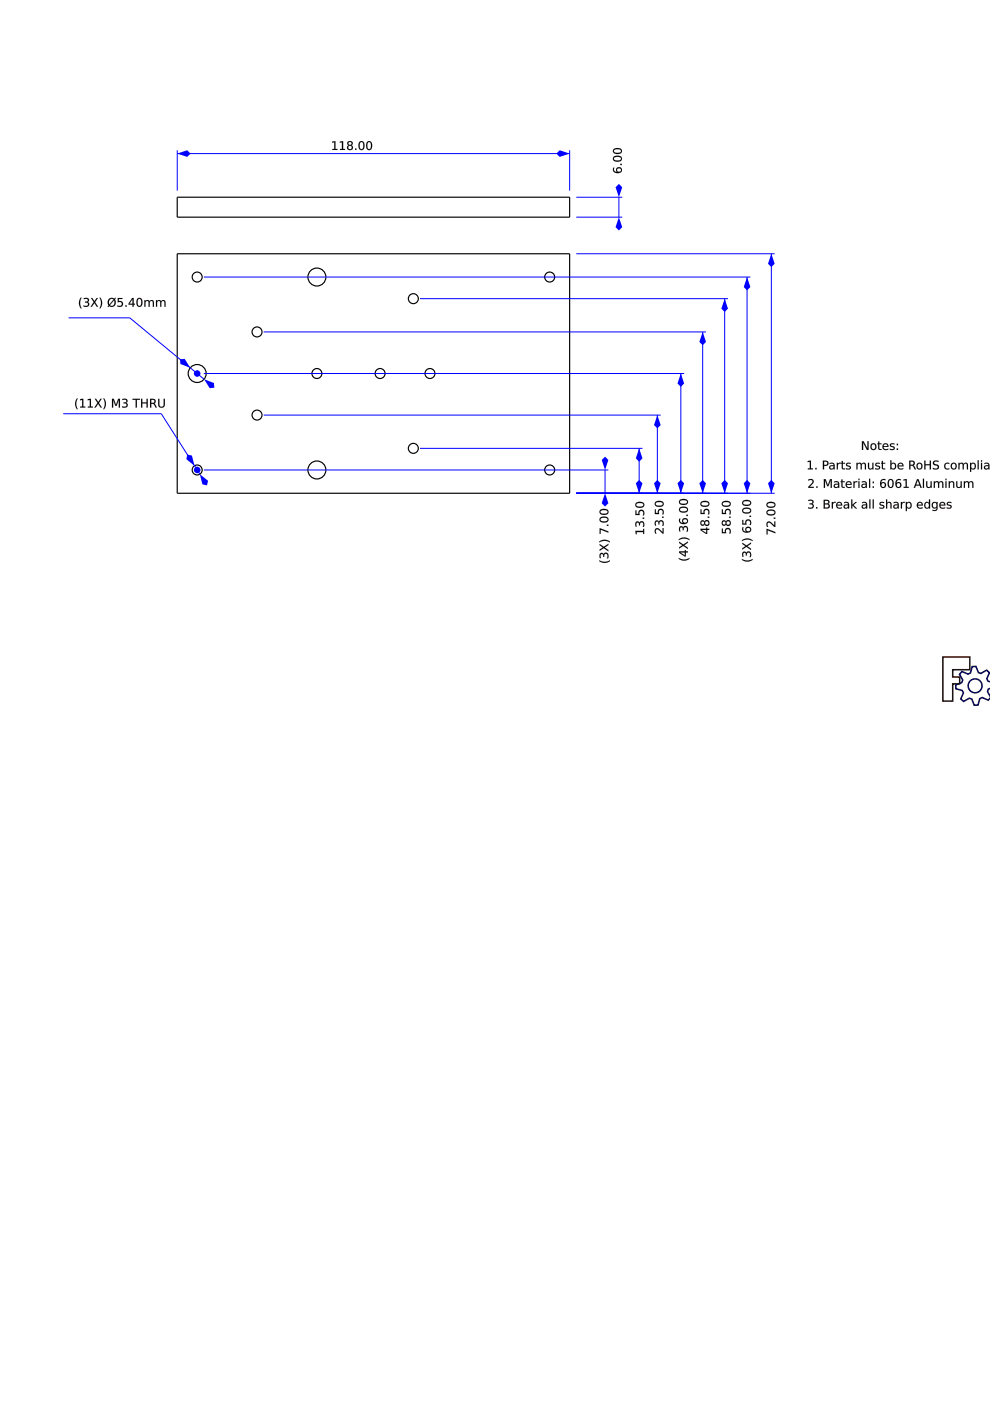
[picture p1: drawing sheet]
<svg xmlns="http://www.w3.org/2000/svg" width="210mm" height="297mm" viewBox="0 0 210 297" stroke-linecap="round" stroke-linejoin="round" font-family="sans-serif">
<path d="M199.9 139.3h5.7v2.7h-3.6v1.5h1.5v1.5h-1.5v3.6h-2.1z" fill="none" stroke="#370700" stroke-width=".32"/>
<g fill="none" stroke="#000137" stroke-width=".32">
<path d="M210 144.6l-.5-.2-.3-.5 .6-1.3-.6-.5-1.2 .7-.6-.2-.5-1.3h-.8l-.3 1.4-.6 .2-1.2-.5-.6 .6 .7 1.2-.2 .5-1.3 .5 .1 .8 1.3 .4 .3 .5-.6 1.3 .6 .5 1.2-.7 .6 .2 .5 1.3h.8l.3-1.4 .5-.2 1.3 .6 .5-.5M210 145.9l-.4 .2-.2 .5 .6 1"/>
<circle cx="206.7" cy="145.4" r="1.47"/>
</g>
<g fill="none" stroke="#000" stroke-width=".25">
<path d="M37.6 41.8h83.2v4.2h-83.2zM37.6 53.8h83.2v50.8h-83.2z"/>
<circle cx="41.8" cy="58.7" r="1.06"/>
<circle cx="67.2" cy="58.7" r="1.9"/>
<circle cx="116.5" cy="58.7" r="1.06"/>
<circle cx="41.8" cy="79.2" r="1.9"/>
<circle cx="54.5" cy="70.4" r="1.06"/>
<circle cx="67.2" cy="79.2" r="1.06"/>
<circle cx="80.6" cy="79.2" r="1.06"/>
<circle cx="87.6" cy="63.3" r="1.06"/>
<circle cx="91.2" cy="79.2" r="1.06"/>
<circle cx="41.8" cy="99.6" r="1.06"/>
<circle cx="54.5" cy="88" r="1.06"/>
<circle cx="67.2" cy="99.6" r="1.9"/>
<circle cx="87.6" cy="95.1" r="1.06"/>
<circle cx="116.5" cy="99.6" r="1.06"/>
</g>
<path d="M37.6 31.9v8.5M37.6 32.6h83.2M120.8 31.9v8.5" fill="none" stroke="#00f" stroke-width=".21"/>
<g fill="#00f">
<path d="M37.6 32.6l2.1-.7 .7 .7-.7 .7z"/>
<path d="M118.7 31.9l2.1 .7-2.1 .7-.7-.7z"/>
</g>
<g fill="#000">
<path d="M70.4 30l.7-.1v1.7h.4v.2h-1v-.2h.4v-1.4l-.5 .1zM72.1 30l.6-.1v1.7h.5v.2h-1.1v-.2h.4v-1.4l-.4 .1zM73.8 31.3a.4 .4 0 0 0 .8 0 .4 .4 0 0 0-.8 0zM73.8 30a.53 .53 0 0 1 .8 0 .53 .53 0 0 1-.1 .8 .54 .54 0 0 1 .1 .8 .54 .54 0 0 1-.8 0 .54 .54 0 0 1 .2-.8l-.4-.3zM73.9 30.4a.33 .33 0 0 0 .6 0 .33 .33 0 0 0-.6 0zM75.3 31.5h.3v.3h-.3zM76.5 30.2a1.07 1.07 0 0 0 .1 1.4 .94 .94 0 0 0 0-1.5zM76.3 30a.69 .69 0 0 1 .8 .1 .69 .69 0 0 1 .2 .8 .69 .69 0 0 1-.7 .9 .69 .69 0 0 1-.6-.9zM78.1 30.2a1.07 1.07 0 0 0 .2 1.4 .94 .94 0 0 0 0-1.5zM77.9 30a.69 .69 0 0 1 .8 .1 .69 .69 0 0 1 .2 .8 .69 .69 0 0 1-.6 .9 .69 .69 0 0 1-.7-.9z"/>
<path d="M70.4 30l.7-.1v1.7h.4v.2h-1v-.2h.4v-1.4l-.5 .1zM70.4 30v.3l.5-.1v1.4h-.4v.2h1v-.2h-.4v-1.7zM72 30l.8-.1-.1 1.7h.5v.2h-1.1v-.2h.4v-1.4l-.5 .1zM72.1 30v.3l.4-.1v1.4h-.4v.2h1.1v-.2h-.5v-1.7zM73.8 31.3a.4 .4 0 0 0 .8 0 .4 .4 0 0 0-.8 0zM73.8 31.3a.4 .4 0 0 1 .8 0 .4 .4 0 0 1-.8 0zM73.8 30a.54 .54 0 0 1 .8 0 .54 .54 0 0 1-.1 .8 .51 .51 0 0 1 .4 .5 .51 .51 0 0 1-.3 .5 .59 .59 0 0 1-.9-.2 .59 .59 0 0 1 .3-.8l-.4-.3zM73.8 30l-.2 .5 .4 .3a.56 .56 0 0 0-.3 .8 .56 .56 0 0 0 .8 .2 .5 .5 0 0 0 .3-.6 .5 .5 0 0 0-.4-.4 .5 .5 0 0 0 .3-.7 .5 .5 0 0 0-.8-.1zM73.9 30.4a.32 .32 0 0 0 .6 0 .32 .32 0 0 0-.6 0zM73.9 30.4a.35 .35 0 0 1 .6 0 .35 .35 0 0 1-.6 0zM75.3 31.5h.3v.3h-.3zM75.3 31.5v.3h.3v-.3zM76.5 30.2a1.06 1.06 0 0 0 .1 1.4 .93 .93 0 0 0 0-1.5zM76.5 30.1a.73 .73 0 0 1 .5 1.2 .39 .39 0 0 1-.5 .3 .39 .39 0 0 1-.2-.5v-.7zM76.3 30a.7 .7 0 0 1 .8 .1 .7 .7 0 0 1 .2 .8 .7 .7 0 0 1-.7 .9 .7 .7 0 0 1-.6-.9zM76.3 30a1.1 1.1 0 0 0 .3 1.8 1.03 1.03 0 0 0 .7-.9 1.03 1.03 0 0 0-.7-1zM78.1 30.2a1.06 1.06 0 0 0 .2 1.4 .93 .93 0 0 0 0-1.5zM78.1 30.1a.73 .73 0 0 1 .5 1.2 .39 .39 0 0 1-.5 .3 .39 .39 0 0 1-.2-.5v-.7zM77.9 30a.7 .7 0 0 1 .8 .1 .7 .7 0 0 1 .2 .8 .7 .7 0 0 1-.6 .9 .7 .7 0 0 1-.7-.9zM77.9 30a1.1 1.1 0 0 0 .4 1.8 1.03 1.03 0 0 0 .6-.9 1.03 1.03 0 0 0-.6-1z"/>
</g>
<path d="M122.2 46h9.7M122.2 41.8h9.7M131.2 41.8v4.2" fill="none" stroke="#00f" stroke-width=".21"/>
<g fill="#00f">
<path d="M131.2 46l.7 2.2-.7 .7-.7-.7z"/>
<path d="M131.2 39l.7 .7-.7 2.1-.7-2.1z"/>
</g>
<g fill="#000">
<path d="M130.8 36a.41 .41 0 0 0 .8 0 .41 .41 0 0 0-.8 0zM130 35.6h.3a.58 .58 0 0 0-.1 .6 .58 .58 0 0 0 .6 .3 .61 .61 0 0 1 .1-1 .61 .61 0 0 1 .9 .3 .61 .61 0 0 1-.4 .8 .93 .93 0 0 1-1 0 .93 .93 0 0 1-.4-.9zM131.5 34.7h.3v.3h-.3zM130.2 33.5a.72 .72 0 0 0 1.1 .5 .38 .38 0 0 0 .4-.5 .38 .38 0 0 0-.6-.2h-.6zM130.1 33.3a1.11 1.11 0 0 1 1.8 .3 1.04 1.04 0 0 1-1 .7 1.04 1.04 0 0 1-.9-.7zM130.2 31.9a.72 .72 0 0 0 1.1 .5 .38 .38 0 0 0 .4-.5 .38 .38 0 0 0-.6-.3l-.6 .1zM130.1 31.7a1.11 1.11 0 0 1 1.8 .3 1.04 1.04 0 0 1-1 .7 1.04 1.04 0 0 1-.9-.7z"/>
<path d="M130.8 36a.4 .4 0 0 0 .8 0 .4 .4 0 0 0-.8 0zM130.8 36.1a.45 .45 0 0 1 .9 0 .45 .45 0 0 1-.9 0zM130 35.5h.3a.58 .58 0 0 0 0 .7 .58 .58 0 0 0 .5 .3 .56 .56 0 0 1 0-.9 .66 .66 0 0 1 1.1 .2 .66 .66 0 0 1-.7 .9 .88 .88 0 0 1-1-.2 .88 .88 0 0 1-.2-1zM130 35.6a.85 .85 0 0 0 .2 .9 .85 .85 0 0 0 1 .2 .62 .62 0 0 0 .7-.7 .62 .62 0 0 0-.8-.5 .62 .62 0 0 0-.3 .9l.1 .1a.59 .59 0 0 1-.7-.3 .59 .59 0 0 1 .1-.6zM131.5 34.7h.3v.3h-.3zM131.5 34.7v.3h.3v-.3zM130.2 33.5a.71 .71 0 0 0 1.1 .5 .37 .37 0 0 0 .4-.5 .37 .37 0 0 0-.6-.2h-.6zM130.2 33.5a1.07 1.07 0 0 1 1.5 .1 .95 .95 0 0 1-1.6 0zM130.1 33.3a1.12 1.12 0 0 1 1.8 .3 1.05 1.05 0 0 1-1 .7 1.05 1.05 0 0 1-1-.7zM130.1 33.3a.68 .68 0 0 0 0 .8 .68 .68 0 0 0 .8 .2 .68 .68 0 0 0 1-.7 .68 .68 0 0 0-1-.6zM130.2 31.9a.71 .71 0 0 0 1.1 .5 .37 .37 0 0 0 .4-.5 .37 .37 0 0 0-.6-.2h-.6zM130.2 31.8a1.07 1.07 0 0 1 1.5 .2 .95 .95 0 0 1-1.6 0zM130.1 31.7a1.12 1.12 0 0 1 1.8 .3 1.05 1.05 0 0 1-1 .7 1.05 1.05 0 0 1-1-.7zM130.1 31.7a.68 .68 0 0 0 0 .8 .68 .68 0 0 0 .8 .1 .68 .68 0 0 0 1-.6 .68 .68 0 0 0-1-.6z"/>
</g>
<circle cx="41.8" cy="79.2" r=".35" fill="#00f"/>
<path d="M41.1 79.2a.7 .7 0 0 1 1.4 0 .7 .7 0 0 1-1.4 0z" fill="#00f"/>
<path d="M27.5 67.4l15.8 13" fill="none" stroke="#00f" stroke-width=".21"/>
<g fill="#00f">
<path d="M38.2 76.2l1-.1 1.1 1.9-2-.8z"/>
<path d="M43.3 80.4l2.1 .8v1l-.9 .1z"/>
</g>
<path d="M14.6 67.4h12.9M43.2 99.6h85.8M128.3 99.6v5M122.2 104.6h6.8" fill="none" stroke="#00f" stroke-width=".21"/>
<g fill="#000">
<path d="M17.1 63.1h.2l-.3 .9 .1 .8 .2 .6h-.2a1.91 1.91 0 0 1 0-2.3zM17.8 63.2a.6 .6 0 0 1 .8 0 .6 .6 0 0 1 .1 .8h-.2a.59 .59 0 0 1 .3 .9 .59 .59 0 0 1-.8 .1h-.3v-.3a.5 .5 0 0 0 .7 .2 .5 .5 0 0 0 .2-.7l-.6-.1v-.2h.2a.3 .3 0 0 0 .4-.3 .3 .3 0 0 0-.4-.2l-.4 .1zM19.3 63.2h.3l.4 .7 .5-.7h.3l-.6 .9 .6 .9h-.3l-.5-.8-.5 .8h-.3l.7-1zM21.1 63.1h.2a1.91 1.91 0 0 1 0 2.3h-.2l.2-.6 .1-.8zM24.2 63.7l-.9 1a.69 .69 0 0 0 .9-.1 .69 .69 0 0 0 0-.9zM23.3 63.6l-.2 .5 .1 .5 .9-1.1-.4-.1zM23.1 63.4l.6-.2 .5 .1 .2-.2 .2 .1-.3 .3a.94 .94 0 0 1 .1 1.2 .94 .94 0 0 1-1.3 .2l-.2 .2-.1-.1 .2-.2-.2-.7zM25 63.2h1v.2h-.8v.4a.68 .68 0 0 1 .9 .8 .68 .68 0 0 1-1.1 .4l-.1-.3a.49 .49 0 0 0 .7 .1 .49 .49 0 0 0 0-.8l-.6 .1zM26.6 64.7h.3v.3h-.3zM28.1 63.4l-.6 1h.6zM28 63.2h.3v1.2h.3v.2h-.3v.4h-.2v-.4h-.8v-.2zM29.4 63.4a1.07 1.07 0 0 0 .2 1.5 .94 .94 0 0 0 0-1.6zM29.2 63.3a.69 .69 0 0 1 .8 0 .69 .69 0 0 1 .2 .8 .69 .69 0 0 1-.6 1 .69 .69 0 0 1-.7-1zM30.6 63.6h.2v.3a.48 .48 0 0 1 .5-.3 .48 .48 0 0 1 .4 .3 .49 .49 0 0 1 .6-.3 .49 .49 0 0 1 .3 .6v.8h-.2v-.8a.34 .34 0 0 0-.4-.4 .34 .34 0 0 0-.3 .4v.8h-.2v-.8a.34 .34 0 0 0-.4-.4 .34 .34 0 0 0-.3 .4v.8h-.2zM33.1 63.6h.2v.3a.48 .48 0 0 1 .4-.3 .48 .48 0 0 1 .5 .3 .49 .49 0 0 1 .6-.3 .49 .49 0 0 1 .3 .6v.8h-.2v-.8a.34 .34 0 0 0-.4-.4 .34 .34 0 0 0-.3 .4v.8h-.2v-.8a.34 .34 0 0 0-.4-.4 .34 .34 0 0 0-.3 .4v.8h-.2z"/>
<path d="M17.1 63.1h.2l-.3 1.1 .3 1.2a.94 .94 0 0 1-.6-1.2zM17.1 63.1l-.1 .2a1.87 1.87 0 0 0 .1 2.1h.2l-.3-.6v-.8l.3-.9zM17.7 63.2h.1a.61 .61 0 0 1 .8 0 .61 .61 0 0 1 .1 .8h-.2a.51 .51 0 0 1 .5 .5 .51 .51 0 0 1-.4 .5l-.2 .1a.45 .45 0 0 1-.7-.4 .49 .49 0 0 0 .6 .2 .49 .49 0 0 0 .2-.6l-.5-.1v-.3h.2a.29 .29 0 0 0 .4-.3 .29 .29 0 0 0-.4-.2l-.5 .1zM17.8 63.2v.2a.45 .45 0 0 1 .5-.1 .45 .45 0 0 1 .2 .6h-.5v.2a.42 .42 0 0 1 .7 .4 .42 .42 0 0 1-.6 .4l-.4-.2v.3a.66 .66 0 0 0 .9 0 .66 .66 0 0 0 .1-.9l-.2-.1a.5 .5 0 0 0 .3-.7 .5 .5 0 0 0-.8-.1zM19.3 63.2h.3l.4 .7 .5-.7h.3l-.6 .9 .6 .9h-.3l-.5-.8-.5 .8h-.3l.7-1zM19.3 63.2l.6 .8-.7 1h.3l.5-.8 .5 .8h.3l-.7-.9 .7-.9h-.3l-.5 .7-.4-.7zM21.1 63.1a.94 .94 0 0 1 .6 1.1v.2a.85 .85 0 0 1-.6 1l.3-1.2zM21.1 63.1l.3 1.1-.3 1.2h.2l.1-.2a1.86 1.86 0 0 0-.1-2.1zM24.2 63.7l-.9 1a.67 .67 0 0 0 .9-.1 .67 .67 0 0 0 0-.8zM24.2 63.6a.71 .71 0 0 1 0 1 .71 .71 0 0 1-.9 .1zM23.3 63.6l-.2 .5 .1 .5 .9-1.1a.57 .57 0 0 0-.8 .1zM23.2 63.5a.55 .55 0 0 1 .9 0l-.9 1.1-.1-.5zM23.1 63.4a.85 .85 0 0 1 1.1-.1l.2-.2 .2 .1-.2 .2a.95 .95 0 0 1 0 1.3 .95 .95 0 0 1-1.3 .2l-.2 .2-.1-.1 .2-.2-.2-.7zM23.1 63.4a1.19 1.19 0 0 0-.1 1.4l-.2 .2 .1 .1 .2-.2a.94 .94 0 0 0 1.3-.2 .94 .94 0 0 0-.1-1.3l.3-.2-.2-.1-.2 .3a.86 .86 0 0 0-1.1 0zM25 63.2h1v.2h-.8v.4a.69 .69 0 0 1 .9 .8 .69 .69 0 0 1-1.1 .4h-.1v-.3a.48 .48 0 0 0 .7 .1 .48 .48 0 0 0 0-.7h-.6zM25 63.2v.9a.5 .5 0 0 1 .7 0 .5 .5 0 0 1 0 .7 .5 .5 0 0 1-.7 0l-.1-.1v.3a.68 .68 0 0 0 1-.2 .68 .68 0 0 0-.3-1l-.4 .1v-.5h.8v-.2zM26.6 64.7h.3v.3h-.3zM26.6 64.7v.3h.3v-.3zM28.1 63.4l-.6 1h.6zM28.1 63.4v1h-.7zM28 63.2h.4l-.1 1.2h.3v.2h-.3l.1 .4h-.3v-.4h-.9v-.2zM28 63.2l-.7 1.2v.2h.8v.4h.2v-.4h.3v-.2h-.3v-1.2zM29.4 63.4a1.06 1.06 0 0 0 .2 1.5 .93 .93 0 0 0 0-1.5zM29.4 63.4a.73 .73 0 0 1 .5 1.1 .39 .39 0 0 1-.5 .4 .39 .39 0 0 1-.2-.6v-.6zM29.2 63.2a.7 .7 0 0 1 .8 .1 .7 .7 0 0 1 .2 .8 .7 .7 0 0 1-.6 1 .7 .7 0 0 1-.7-1zM29.2 63.3a1.1 1.1 0 0 0 .4 1.8 1.03 1.03 0 0 0 .6-1 1.03 1.03 0 0 0-.6-.9zM30.6 63.6h.3l-.1 .3a.48 .48 0 0 1 .5-.3 .48 .48 0 0 1 .4 .3 .5 .5 0 0 1 .6-.3 .5 .5 0 0 1 .3 .6v.8h-.2v-.8a.33 .33 0 0 0-.4-.4 .33 .33 0 0 0-.2 .4v.8h-.3v-.8a.33 .33 0 0 0-.4-.4 .33 .33 0 0 0-.2 .4v.8h-.3zM30.6 63.6v1.4h.2v-.8a.36 .36 0 0 1 .3-.4 .36 .36 0 0 1 .4 .4v.8h.2v-.8a.36 .36 0 0 1 .3-.4 .36 .36 0 0 1 .4 .4v.8h.2v-.8a.48 .48 0 0 0-.3-.6 .48 .48 0 0 0-.6 .3 .47 .47 0 0 0-.4-.3 .47 .47 0 0 0-.5 .3v-.3zM33.1 63.6h.2v.3a.48 .48 0 0 1 .5-.3 .48 .48 0 0 1 .4 .3 .5 .5 0 0 1 .6-.3 .5 .5 0 0 1 .3 .6v.8h-.2v-.8a.33 .33 0 0 0-.4-.4 .33 .33 0 0 0-.3 .4v.8h-.2v-.8a.33 .33 0 0 0-.4-.4 .33 .33 0 0 0-.3 .4v.8h-.2zM33.1 63.6v1.4h.2v-.8a.36 .36 0 0 1 .3-.4 .36 .36 0 0 1 .4 .4v.8h.2v-.8a.36 .36 0 0 1 .3-.4 .36 .36 0 0 1 .4 .4v.8h.2v-.8a.48 .48 0 0 0-.4-.6 .48 .48 0 0 0-.5 .3 .47 .47 0 0 0-.5-.3 .47 .47 0 0 0-.4 .3v-.3z"/>
</g>
<g fill="#00f">
<path d="M128.3 104.6l.7 2.1-.7 .7-.7-.7z"/>
<path d="M128.3 96.8l.7 .7-.7 2.1-.7-2.1z"/>
</g>
<g fill="#000">
<path d="M127.1 118.8l.9 .3 .8-.1 .5-.2v.2a1.91 1.91 0 0 1-2.2 0zM127.2 117.4l.5-.2 .3 .4a.59 .59 0 0 1 .8-.3 .59 .59 0 0 1 .2 .8l-.1 .3h-.2a.5 .5 0 0 0 .1-.7 .5 .5 0 0 0-.6-.2l-.1 .6h-.2v-.3a.3 .3 0 0 0-.3-.3 .3 .3 0 0 0-.3 .4l.1 .4h-.2zM127.1 115.3l.9 .6 1-.6v.3l-.8 .5 .8 .5v.3l-1-.7-.9 .6v-.3l.7-.4-.7-.5zM127.1 114.8a1.91 1.91 0 0 1 2.2 0v.2l-.9-.3h-.6l-.7 .3zM127.1 112l1.9 .7v.2l-1.7-.6v.9h-.2zM128.7 111.2h.3v.3h-.3zM127.3 110a.72 .72 0 0 0 1.2 .5 .38 .38 0 0 0 .3-.5 .38 .38 0 0 0-.5-.2h-.7zM127.2 109.8a1.11 1.11 0 0 1 1.8 .4 1.04 1.04 0 0 1-.9 .6 1.04 1.04 0 0 1-1-.6zM127.3 108.4a.72 .72 0 0 0 1.2 .5 .38 .38 0 0 0 .3-.5 .38 .38 0 0 0-.5-.2h-.7zM127.2 108.2a1.11 1.11 0 0 1 1.8 .3 1.04 1.04 0 0 1-.9 .7 1.04 1.04 0 0 1-1-.7z"/>
<path d="M127 118.8l1.2 .3 1.1-.3a.94 .94 0 0 1-1.1 .6h-.2a.84 .84 0 0 1-1-.6zM127.1 118.8v.2l.2 .1a1.86 1.86 0 0 0 2-.1v-.2l-.5 .2-.8 .1zM127.2 117.4l.5-.2 .3 .4a.5 .5 0 0 1 .5-.5 .5 .5 0 0 1 .5 .4v.2a.45 .45 0 0 1-.3 .7 .49 .49 0 0 0 .1-.6 .49 .49 0 0 0-.6-.3l-.1 .6h-.2v-.3a.29 .29 0 0 0-.3-.3 .29 .29 0 0 0-.3 .4l.1 .4a.5 .5 0 0 1-.2-.8zM127.2 117.4l-.1 .7 .1 .2h.2a.45 .45 0 0 1-.1-.5 .45 .45 0 0 1 .5-.2l.1 .5h.2a.42 .42 0 0 1 .3-.7 .42 .42 0 0 1 .4 .6l-.1 .4h.2a.66 .66 0 0 0 0-.9 .66 .66 0 0 0-.8-.1l-.1 .2-.3-.4zM127.1 115.3l.9 .6 1-.6v.3l-.8 .5 .8 .5v.3l-1-.7-.9 .6v-.3l.7-.4-.7-.5zM127.1 115.3v.3l.7 .5-.7 .4v.3l.9-.6 1 .7v-.3l-.8-.5 .8-.5v-.3l-1 .6zM127 114.8h.1a1.91 1.91 0 0 1 2.2 0v.2l-.5-.2-.8-.1-1 .3zM127.1 114.8v.2l.5-.3h.8l.9 .3v-.2l-.2-.1a1.86 1.86 0 0 0-2 .1zM127.1 112l1.9 .7v.3l-1.7-.7 .1 .9h-.3zM127.1 112v1.2h.2v-.9l1.7 .6v-.2zM128.7 111.2h.3v.3h-.3zM128.7 111.2v.3h.3v-.3zM127.4 110a.71 .71 0 0 0 1.1 .5 .37 .37 0 0 0 .3-.5 .37 .37 0 0 0-.5-.2h-.7zM127.3 110a1.07 1.07 0 0 1 1.5 .2 .95 .95 0 0 1-1.5 0zM127.2 109.8a1.12 1.12 0 0 1 1.8 .4 1.05 1.05 0 0 1-.9 .6 1.05 1.05 0 0 1-1-.6zM127.2 109.8a.68 .68 0 0 0 .1 .8 .68 .68 0 0 0 .8 .2 .68 .68 0 0 0 .9-.6 .68 .68 0 0 0-.9-.7zM127.4 108.4a.71 .71 0 0 0 1.1 .5 .37 .37 0 0 0 .3-.5 .37 .37 0 0 0-.5-.2h-.7zM127.3 108.4a1.07 1.07 0 0 1 1.5 .1 .95 .95 0 0 1-1.5 0zM127.2 108.2a1.12 1.12 0 0 1 1.8 .3 1.05 1.05 0 0 1-.9 .7 1.05 1.05 0 0 1-1-.7zM127.2 108.2a.68 .68 0 0 0 .1 .8 .68 .68 0 0 0 .8 .2 .68 .68 0 0 0 .9-.7 .68 .68 0 0 0-.9-.6z"/>
</g>
<circle cx="41.8" cy="99.6" r=".35" fill="#00f"/>
<path d="M41.1 99.6a.7 .7 0 0 1 1.4 0 .7 .7 0 0 1-1.4 0z" fill="#00f"/>
<path d="M34.2 87.7l8.2 12.8" fill="none" stroke="#00f" stroke-width=".21"/>
<g fill="#00f">
<path d="M39.7 96.4l1 .2 .5 2.2-1.7-1.5z"/>
<path d="M42.4 100.5l1.7 1.4-.2 1-1-.2z"/>
</g>
<path d="M13.4 87.7h20.8M89 95.1h47.2M135.5 95.1v9.5M122.2 104.6h14" fill="none" stroke="#00f" stroke-width=".21"/>
<g fill="#000">
<path d="M16.3 84.5h.2l-.3 .9v.8l.3 .5h-.2a1.91 1.91 0 0 1 0-2.2zM17 84.6h.7v1.6h.4v.2h-1.1v-.2h.4v-1.4l-.4 .1zM18.6 84.6h.7v1.6h.4v.2h-1.1v-.2h.4v-1.4l-.4 .1zM20.1 84.6h.3l.4 .6 .5-.6h.3l-.6 .8 .6 1h-.3l-.5-.8-.5 .8h-.3l.7-1zM21.9 84.5h.2a1.91 1.91 0 0 1 0 2.2h-.2l.2-.5 .1-.8zM23.7 84.6h.4l.5 1.2 .5-1.2h.3v1.8h-.2v-1.6l-.5 1.3h-.2l-.5-1.3v1.6h-.3zM25.9 84.6a.6 .6 0 0 1 .8 0 .6 .6 0 0 1 .2 .8h-.2a.59 .59 0 0 1 .3 .8 .59 .59 0 0 1-.9 .2h-.2v-.3a.5 .5 0 0 0 .6 .1 .5 .5 0 0 0 .2-.6l-.5-.1v-.2h.2a.3 .3 0 0 0 .4-.3 .3 .3 0 0 0-.4-.3l-.5 .1zM28.1 84.6h1.6v.2h-.7v1.6h-.2v-1.6h-.7zM29.9 84.6h.3v.7h.9v-.7h.2v1.8h-.2v-.9h-.9v.9h-.3zM31.8 84.6h.6a.52 .52 0 0 1 .6 .3 .52 .52 0 0 1-.3 .6l.6 .9h-.3l-.3-.6-.4-.2h-.2v.8h-.3zM32.1 84.8v.6h.3a.33 .33 0 0 0 .3-.3 .33 .33 0 0 0-.3-.3zM33.5 84.6h.3v1.1a.47 .47 0 0 0 .4 .5 .47 .47 0 0 0 .5-.5v-1.1h.3v1.1a.71 .71 0 0 1-.8 .7 .71 .71 0 0 1-.7-.7z"/>
<path d="M16.3 84.5h.2l-.3 1.1 .3 1.2a.94 .94 0 0 1-.6-1.2zM16.3 84.5l-.1 .2a1.87 1.87 0 0 0 .1 2h.2l-.3-.5v-.8l.3-.9zM17 84.6l.7-.1v1.7h.4v.2h-1.1v-.2h.4v-1.4l-.4 .1zM17 84.6v.3l.4-.1v1.4h-.4v.2h1.1v-.2h-.4v-1.6zM18.6 84.6l.7-.1v1.7h.4v.2h-1.1v-.2h.4v-1.4l-.4 .1zM18.6 84.6v.3l.5-.1v1.4h-.5v.2h1.1v-.2h-.4v-1.6zM20.1 84.5h.3l.4 .7 .5-.7h.3l-.6 .9 .6 1h-.3l-.5-.8-.5 .8h-.3l.7-1zM20.1 84.6l.6 .8-.7 1h.3l.5-.8 .5 .8h.3l-.6-1 .6-.8h-.3l-.5 .7-.4-.7zM21.9 84.5a.94 .94 0 0 1 .6 1.1v.2a.85 .85 0 0 1-.6 1l.3-1.2zM21.9 84.5l.3 1.1-.3 1.1h.2l.1-.2a1.86 1.86 0 0 0-.1-2zM23.7 84.5h.4l.5 1.3 .5-1.3h.3v1.9h-.2v-1.6l-.5 1.3h-.2l-.5-1.3v1.6h-.3zM23.7 84.6v1.8h.3v-1.7l.5 1.4h.2l.5-1.4v1.7h.2v-1.8h-.3l-.5 1.3-.5-1.3zM25.9 84.6a.61 .61 0 0 1 .8 0 .61 .61 0 0 1 .2 .8h-.2a.51 .51 0 0 1 .4 .5 .51 .51 0 0 1-.3 .5h-.2a.45 .45 0 0 1-.7-.3 .49 .49 0 0 0 .6 .1 .49 .49 0 0 0 .2-.6l-.5-.1v-.2h.2a.29 .29 0 0 0 .4-.3 .29 .29 0 0 0-.4-.3l-.5 .1zM25.9 84.6v.2a.45 .45 0 0 1 .6-.1 .45 .45 0 0 1 .2 .6h-.5v.2a.42 .42 0 0 1 .7 .4 .42 .42 0 0 1-.7 .3l-.3-.1v.2a.66 .66 0 0 0 .9 .1 .66 .66 0 0 0 .1-.9l-.2-.1a.5 .5 0 0 0 .3-.7 .5 .5 0 0 0-.8-.1zM28.1 84.5h1.6v.3h-.7v1.6h-.2v-1.6h-.7zM28.1 84.6v.2h.7v1.6h.2v-1.6h.7v-.2zM29.9 84.5h.3v.8h.9v-.8h.2v1.9h-.2v-.9h-.9v.9h-.3zM29.9 84.6v1.8h.3l-.1-.9h1v.9h.2v-1.8h-.2v.7h-1l.1-.7zM31.8 84.5h.6a.53 .53 0 0 1 .6 .4 .53 .53 0 0 1-.3 .7l.6 .8h-.3l-.4-.7-.5-.1v.8h-.3zM31.8 84.6v1.8h.3v-.8l.5 .1 .4 .7h.3l-.6-.9a.5 .5 0 0 0 .3-.6 .5 .5 0 0 0-.6-.3zM32.1 84.8v.6h.3a.32 .32 0 0 0 .3-.3 .32 .32 0 0 0-.3-.3zM32.1 84.8h.3a.34 .34 0 0 1 .4 .3 .34 .34 0 0 1-.4 .3h-.3zM33.5 84.5h.3v1.2a.45 .45 0 0 0 .4 .5 .45 .45 0 0 0 .5-.5v-1.2h.3v1.2a.72 .72 0 0 1-.8 .8 .72 .72 0 0 1-.7-.8zM33.5 84.6l.1 1.1a.7 .7 0 0 0 .6 .7 .7 .7 0 0 0 .7-.7l.1-1.1h-.3v1.1a.48 .48 0 0 1-.5 .6 .48 .48 0 0 1-.4-.6v-1.1z"/>
</g>
<g fill="#00f">
<path d="M135.5 101.8l.7 .7-.7 2.1-.7-2.1z"/>
<path d="M135.5 95.1l.7 2.1-.7 .7-.7-.7z"/>
</g>
<g fill="#000">
<path d="M134.7 112.5l1.7 .1v-.5h.2v1.1h-.2v-.4h-1.4l.1 .5h-.3zM134.7 112.6l.1 .6h.2l-.1-.4h1.5v.4h.2v-1.1h-.2v.5zM134.8 110.7l.5-.2 .3 .4a.5 .5 0 0 1 .4-.4 .5 .5 0 0 1 .6 .3v.2a.45 .45 0 0 1-.3 .7 .49 .49 0 0 0 .1-.6 .49 .49 0 0 0-.6-.2l-.1 .5h-.2v-.2a.29 .29 0 0 0-.3-.4 .29 .29 0 0 0-.3 .4l.1 .5a.5 .5 0 0 1-.3-.9zM134.8 110.7l-.1 .7 .1 .3h.2a.45 .45 0 0 1-.1-.6 .45 .45 0 0 1 .5-.2l.1 .5h.2a.42 .42 0 0 1 .3-.7 .42 .42 0 0 1 .4 .7l-.1 .3h.2a.66 .66 0 0 0 0-.9 .66 .66 0 0 0-.9-.1v.2l-.3-.3zM136.2 109.7h.4v.3h-.4zM136.3 109.7v.3h.3v-.3zM134.7 108.2h.2v.8h.5a.69 .69 0 0 1 .7-1 .69 .69 0 0 1 .5 1.1l-.1 .2h-.2a.48 .48 0 0 0 0-.7 .48 .48 0 0 0-.7 0l.1 .6h-1zM134.7 108.2v1h1a.5 .5 0 0 1-.1-.7 .5 .5 0 0 1 .7-.1 .5 .5 0 0 1 0 .8v.1h.2a.68 .68 0 0 0-.1-1.1 .68 .68 0 0 0-1 .4v.4h-.5v-.8zM134.9 106.9a.71 .71 0 0 0 1.2 .5 .37 .37 0 0 0 .3-.5 .37 .37 0 0 0-.5-.2h-.7zM134.9 106.9a1.07 1.07 0 0 1 1.5 .1 .95 .95 0 0 1-1.5 0zM134.8 106.7a1.12 1.12 0 0 1 1.8 .3 1.05 1.05 0 0 1-.9 .7 1.05 1.05 0 0 1-1-.7zM134.8 106.7a.68 .68 0 0 0 .1 .8 .68 .68 0 0 0 .8 .2 .68 .68 0 0 0 .9-.7 .68 .68 0 0 0-.9-.6z"/>
<path d="M134.7 112.6h1.7v-.5h.2v1.1h-.2v-.4h-1.4v.4h-.2zM134.8 110.7l.5-.1 .3 .3a.59 .59 0 0 1 .8-.3 .59 .59 0 0 1 .2 .9l-.1 .2h-.2a.5 .5 0 0 0 .1-.6 .5 .5 0 0 0-.6-.2l-.1 .5h-.2v-.2a.3 .3 0 0 0-.3-.4 .3 .3 0 0 0-.3 .4l.1 .5h-.2zM136.3 109.7h.3v.3h-.3zM134.7 108.2h.2v.8h.5a.68 .68 0 0 1 .7-.9 .68 .68 0 0 1 .5 1l-.3 .2a.49 .49 0 0 0 0-.8 .49 .49 0 0 0-.7 .1l.1 .6h-1zM134.9 106.9a.72 .72 0 0 0 1.2 .5 .38 .38 0 0 0 .3-.5 .38 .38 0 0 0-.5-.2h-.7zM134.8 106.7a1.11 1.11 0 0 1 1.8 .3 1.04 1.04 0 0 1-.9 .7 1.04 1.04 0 0 1-1-.7z"/>
</g>
<path d="M55.9 88h84.2M139.4 88v16.6M122.2 104.6h17.9" fill="none" stroke="#00f" stroke-width=".21"/>
<g fill="#00f">
<path d="M139.4 101.8l.7 .7-.7 2.1-.7-2.1z"/>
<path d="M139.4 88l.7 2.1-.7 .7-.7-.7z"/>
</g>
<g fill="#000">
<path d="M138.9 112.1a.97 .97 0 0 1 1.4 .5l.2 .2v-.9h.2v1.2a.5 .5 0 0 1-.6-.3l-.2-.2a.49 .49 0 0 0-.7-.3 .49 .49 0 0 0 0 .8 .52 .52 0 0 1-.4-.3 .52 .52 0 0 1 .1-.5zM139 112.2l-.1 .6v.3h.3a.47 .47 0 0 1-.1-.7 .47 .47 0 0 1 .7 0l.7 .7h.2v-1.1h-.2v.9l-1-.9zM138.9 110.5l.5-.2 .3 .4a.5 .5 0 0 1 .5-.4 .5 .5 0 0 1 .5 .3v.2a.45 .45 0 0 1-.3 .7 .49 .49 0 0 0 .1-.6 .49 .49 0 0 0-.6-.2l-.1 .5h-.2v-.2a.29 .29 0 0 0-.3-.4 .29 .29 0 0 0-.3 .4l.1 .5a.5 .5 0 0 1-.2-.9zM138.9 110.5l-.1 .7 .1 .2 .2 .1a.45 .45 0 0 1-.1-.6 .45 .45 0 0 1 .5-.2l.1 .5h.2a.42 .42 0 0 1 .3-.7 .42 .42 0 0 1 .4 .7l-.1 .3h.2a.66 .66 0 0 0 0-.9 .66 .66 0 0 0-.8-.1l-.1 .2-.3-.3zM140.4 109.5h.3v.3h-.3zM140.4 109.5v.3h.3v-.3zM138.8 108h.3v.8h.4a.69 .69 0 0 1 .8-1 .69 .69 0 0 1 .4 1.1v.2h-.3a.48 .48 0 0 0 0-.7 .48 .48 0 0 0-.7 0l.1 .6h-1zM138.8 108v1h1a.5 .5 0 0 1-.1-.7 .5 .5 0 0 1 .7-.1 .5 .5 0 0 1 .1 .8l-.1 .1h.2a.68 .68 0 0 0-.1-1.1 .68 .68 0 0 0-1 .3v.5h-.5l.1-.8zM139.1 106.7a.71 .71 0 0 0 1.1 .5 .37 .37 0 0 0 .3-.5 .37 .37 0 0 0-.5-.2h-.6zM139 106.7a1.07 1.07 0 0 1 1.5 .1 .95 .95 0 0 1-1.5 0zM138.9 106.5a1.12 1.12 0 0 1 1.8 .3 1.05 1.05 0 0 1-.9 .7 1.05 1.05 0 0 1-1-.7zM138.9 106.5a.68 .68 0 0 0 .1 .8 .68 .68 0 0 0 .8 .2 .68 .68 0 0 0 .9-.7 .68 .68 0 0 0-.9-.6z"/>
<path d="M139 112.1a.78 .78 0 0 1 1.1 .4l.4 .3v-.8h.2v1.1h-.2l-.6-.5a.5 .5 0 0 0-.7-.3 .5 .5 0 0 0 0 .8h-.3l-.1-.3zM138.9 110.5l.5-.1 .3 .3a.59 .59 0 0 1 .8-.3 .59 .59 0 0 1 .2 .8l-.1 .3h-.2a.5 .5 0 0 0 .1-.6 .5 .5 0 0 0-.6-.3l-.1 .6h-.2v-.2a.3 .3 0 0 0-.3-.4 .3 .3 0 0 0-.3 .4l.1 .4h-.2zM140.4 109.5h.3v.3h-.3zM138.8 108h.3v.8h.4a.68 .68 0 0 1 .7-.9 .68 .68 0 0 1 .5 1l-.3 .2a.49 .49 0 0 0 0-.8 .49 .49 0 0 0-.7 .1l.1 .6h-1zM139.1 106.7a.72 .72 0 0 0 1.1 .5 .38 .38 0 0 0 .3-.5 .38 .38 0 0 0-.5-.3l-.7 .1zM138.9 106.5a1.11 1.11 0 0 1 1.8 .3 1.04 1.04 0 0 1-.9 .7 1.04 1.04 0 0 1-1-.7z"/>
</g>
<path d="M43.2 79.2h101.9M144.3 79.2v25.4M122.2 104.6h22.9" fill="none" stroke="#00f" stroke-width=".21"/>
<g fill="#00f">
<path d="M144.3 101.8l.8 .7-.8 2.1-.7-2.1z"/>
<path d="M144.3 79.2l.8 2.1-.8 .7-.7-.7z"/>
</g>
<g fill="#000">
<path d="M143.9 118.3l1 .3 .7-.1 .6-.2v.2a1.91 1.91 0 0 1-2.3 0zM144.2 117.1l1 .7v-.7zM144 116.9h1.2v-.3h.2v.3h.4v.2h-.4v.9h-.2l-1.2-.8zM144 114.9l.9 .6 .9-.7v.3l-.7 .5 .7 .5v.3l-.9-.7-.9 .6v-.3l.7-.4-.7-.5zM143.9 114.3a1.91 1.91 0 0 1 2.3 0v.2l-1-.3h-.5l-.8 .3zM144.1 111.7l.5-.1 .2 .3a.59 .59 0 0 1 .9-.3 .59 .59 0 0 1 .2 .9l-.1 .2h-.3a.5 .5 0 0 0 .2-.6 .5 .5 0 0 0-.7-.2v.5h-.2v-.2a.3 .3 0 0 0-.3-.4 .3 .3 0 0 0-.3 .4l.1 .5h-.3zM144.8 110.4a.41 .41 0 0 0 .8 0 .41 .41 0 0 0-.8 0zM144 110h.3a.58 .58 0 0 0-.1 .6 .58 .58 0 0 0 .6 .3 .61 .61 0 0 1 .2-1 .61 .61 0 0 1 .8 .3 .61 .61 0 0 1-.4 .8 .93 .93 0 0 1-1 .1 .93 .93 0 0 1-.4-1zM145.5 109.1h.3v.3h-.3zM144.2 107.9a.72 .72 0 0 0 1.1 .5 .38 .38 0 0 0 .4-.5 .38 .38 0 0 0-.5-.2h-.7zM144.1 107.7a1.11 1.11 0 0 1 1.8 .4 1.04 1.04 0 0 1-1 .6 1.04 1.04 0 0 1-.9-.6zM144.2 106.3a.72 .72 0 0 0 1.1 .5 .38 .38 0 0 0 .4-.5 .38 .38 0 0 0-.5-.3l-.7 .1zM144.1 106.1a1.11 1.11 0 0 1 1.8 .3 1.04 1.04 0 0 1-1 .7 1.04 1.04 0 0 1-.9-.7z"/>
<path d="M143.9 118.3l1.1 .3 1.2-.3a.94 .94 0 0 1-1.2 .6h-.1a.84 .84 0 0 1-1-.6zM143.9 118.3v.2l.2 .1a1.86 1.86 0 0 0 2.1-.1v-.2l-.6 .3h-.7zM144.2 117.1l1 .7v-.7zM144.2 117.1h1v.7zM144 116.9h1.2v-.3h.2v.3h.5v.3l-.5-.1v.9h-.2l-1.2-.8zM144 116.9v.3l1.2 .8h.2v-.9h.4v-.2h-.4v-.3h-.2v.3zM144 114.8l.9 .7 1-.7v.3l-.8 .5 .8 .5v.3l-1-.7-.9 .6v-.3l.7-.4-.7-.5zM144 114.9v.2l.7 .5-.7 .4v.3l.9-.6 .9 .7v-.3l-.8-.5 .8-.5v-.3l-.9 .7zM143.9 114.3a1.91 1.91 0 0 1 2.3 0v.2l-.6-.2-.7-.1-1 .3zM143.9 114.3v.2l.6-.2 .7-.1 1 .3v-.2l-.2-.1a1.86 1.86 0 0 0-2.1 .1zM144.1 111.7l.5-.1 .2 .3a.5 .5 0 0 1 .5-.4 .5 .5 0 0 1 .5 .3l.1 .2a.45 .45 0 0 1-.4 .7 .49 .49 0 0 0 .2-.6 .49 .49 0 0 0-.6-.2l-.1 .5h-.3v-.2a.29 .29 0 0 0-.2-.4 .29 .29 0 0 0-.3 .4l.1 .5a.5 .5 0 0 1-.3-.9zM144.1 111.7l-.1 .7v.3h.2a.45 .45 0 0 1-.1-.6 .45 .45 0 0 1 .6-.2l.1 .5h.2a.42 .42 0 0 1 .3-.7 .42 .42 0 0 1 .4 .7l-.2 .3h.3a.66 .66 0 0 0 0-.9 .66 .66 0 0 0-.9-.1l-.1 .2-.2-.3zM144.8 110.4a.4 .4 0 0 0 .8 0 .4 .4 0 0 0-.8 0zM144.8 110.5a.45 .45 0 0 1 .9 0 .45 .45 0 0 1-.9 0zM144 109.9h.3a.58 .58 0 0 0 0 .7 .58 .58 0 0 0 .5 .3 .56 .56 0 0 1 0-.9 .66 .66 0 0 1 1.1 .2 .66 .66 0 0 1-.7 .9 .88 .88 0 0 1-1-.1 .88 .88 0 0 1-.2-1.1zM144 110a.85 .85 0 0 0 .2 .9 .85 .85 0 0 0 1 .2 .62 .62 0 0 0 .7-.7 .62 .62 0 0 0-.8-.5 .62 .62 0 0 0-.3 .9l.1 .1a.59 .59 0 0 1-.7-.3 .59 .59 0 0 1 .1-.6zM145.5 109.1h.4v.3h-.4zM145.5 109.1v.3h.3v-.3zM144.2 107.9a.71 .71 0 0 0 1.1 .5 .37 .37 0 0 0 .4-.5 .37 .37 0 0 0-.5-.2h-.7zM144.2 107.9a1.07 1.07 0 0 1 1.5 .2 .95 .95 0 0 1-1.6 0zM144.1 107.7a1.12 1.12 0 0 1 1.8 .4 1.05 1.05 0 0 1-1 .6 1.05 1.05 0 0 1-1-.6zM144.1 107.7a.68 .68 0 0 0 .1 .8 .68 .68 0 0 0 .7 .2 .68 .68 0 0 0 1-.6 .68 .68 0 0 0-1-.7zM144.2 106.3a.71 .71 0 0 0 1.1 .5 .37 .37 0 0 0 .4-.5 .37 .37 0 0 0-.5-.2h-.7zM144.2 106.3a1.07 1.07 0 0 1 1.5 .1 .95 .95 0 0 1-1.6 0zM144.1 106.1a1.12 1.12 0 0 1 1.8 .3 1.05 1.05 0 0 1-1 .7 1.05 1.05 0 0 1-1-.7zM144.1 106.1a.68 .68 0 0 0 .1 .8 .68 .68 0 0 0 .7 .2 .68 .68 0 0 0 1-.7 .68 .68 0 0 0-1-.6z"/>
</g>
<path d="M55.9 70.4h93.8M149 70.4v34.2M122.2 104.6h27.5" fill="none" stroke="#00f" stroke-width=".21"/>
<g fill="#00f">
<path d="M149 101.8l.7 .7-.7 2.1-.7-2.1z"/>
<path d="M149 70.4l.7 2.1-.7 .7-.7-.7z"/>
</g>
<g fill="#000">
<path d="M148.7 112.4l1 .6v-.6zM148.5 112.1h1.2v-.3h.2v.3h.5v.3h-.5v.8h-.2l-1.2-.8zM149.5 110.9a.38 .38 0 0 0 .7 0 .38 .38 0 0 0-.7 0zM148.6 110.5l.5-.2 .3 .3a.54 .54 0 0 1 .8-.1 .54 .54 0 0 1 0 .8 .54 .54 0 0 1-.8-.2 .53 .53 0 0 1-.8 .2 .53 .53 0 0 1 0-.8zM148.6 110.9a.35 .35 0 0 0 .7 0 .35 .35 0 0 0-.7 0zM150.1 109.5h.3v.3h-.3zM148.5 108h.2v.8h.5a.68 .68 0 0 1 .7-.9 .68 .68 0 0 1 .5 1l-.3 .2a.49 .49 0 0 0 0-.8 .49 .49 0 0 0-.7 .1l.1 .6h-1zM148.7 106.7a.72 .72 0 0 0 1.2 .5 .38 .38 0 0 0 .3-.5 .38 .38 0 0 0-.5-.3l-.7 .1zM148.6 106.5a1.11 1.11 0 0 1 1.8 .3 1.04 1.04 0 0 1-.9 .7 1.04 1.04 0 0 1-1-.7z"/>
<path d="M148.7 112.4l1 .6v-.6zM148.7 112.4h1v.6zM148.5 112.1h1.2v-.3h.3l-.1 .3h.5v.3h-.5l.1 .8h-.3l-1.2-.8zM148.5 112.1v.3l1.2 .8h.2v-.8h.5v-.3h-.5v-.3h-.2v.3zM149.5 110.9a.36 .36 0 0 0 .7 0 .36 .36 0 0 0-.7 0zM149.5 110.9a.4 .4 0 0 1 .8 0 .4 .4 0 0 1-.8 0zM148.6 110.4l.5-.1 .3 .3a.51 .51 0 0 1 .4-.4 .51 .51 0 0 1 .6 .3 .59 .59 0 0 1-.2 .9 .59 .59 0 0 1-.8-.3 .45 .45 0 0 1-.5 .4 .45 .45 0 0 1-.4-.4zM148.6 110.5a.51 .51 0 0 0 0 .8 .51 .51 0 0 0 .8-.2 .56 .56 0 0 0 .8 .3 .56 .56 0 0 0 .1-.8 .5 .5 0 0 0-.5-.3 .5 .5 0 0 0-.4 .4l-.3-.4zM148.7 110.9a.32 .32 0 0 0 .6 0 .32 .32 0 0 0-.6 0zM148.7 110.9a.35 .35 0 0 1 .7 0 .35 .35 0 0 1-.7 0zM150 109.5h.4v.3h-.4zM150.1 109.5v.3h.3v-.3zM148.5 108h.2v.8h.5a.69 .69 0 0 1 .7-1 .69 .69 0 0 1 .5 1.1l-.1 .2h-.2a.48 .48 0 0 0 0-.7 .48 .48 0 0 0-.7 0l.1 .6h-1zM148.5 108v1h1a.5 .5 0 0 1-.1-.7 .5 .5 0 0 1 .7-.1 .5 .5 0 0 1 0 .8v.1h.2a.68 .68 0 0 0-.1-1.1 .68 .68 0 0 0-1 .3v.5h-.5v-.8zM148.7 106.7a.71 .71 0 0 0 1.2 .5 .37 .37 0 0 0 .3-.5 .37 .37 0 0 0-.5-.2h-.7zM148.7 106.7a1.07 1.07 0 0 1 1.5 .1 .95 .95 0 0 1-1.5 0zM148.6 106.5a1.12 1.12 0 0 1 1.8 .3 1.05 1.05 0 0 1-.9 .7 1.05 1.05 0 0 1-1-.7zM148.6 106.5a.68 .68 0 0 0 .1 .8 .68 .68 0 0 0 .8 .2 .68 .68 0 0 0 .9-.7 .68 .68 0 0 0-.9-.6z"/>
</g>
<path d="M89 63.3h65.4M153.6 63.3v41.3M122.2 104.6h32.2" fill="none" stroke="#00f" stroke-width=".21"/>
<g fill="#00f">
<path d="M153.6 101.8l.8 .7-.8 2.1-.7-2.1z"/>
<path d="M153.6 63.3l.8 2.1-.8 .7-.7-.7z"/>
</g>
<g fill="#000">
<path d="M153 112.1h.3v.7h.4a.69 .69 0 0 1 .8-.9 .69 .69 0 0 1 .4 1.1v.1h-.3a.48 .48 0 0 0 .1-.7 .48 .48 0 0 0-.8 .1l.1 .6h-1zM153.1 112.1v.9h.9a.5 .5 0 0 1-.1-.7 .5 .5 0 0 1 .8 0 .5 .5 0 0 1 0 .7l-.1 .1h.3a.68 .68 0 0 0-.2-1 .68 .68 0 0 0-1 .3v.4h-.4v-.7zM154 110.9a.4 .4 0 0 0 .8 0 .4 .4 0 0 0-.8 0zM154 110.9a.4 .4 0 0 1 .8 0 .4 .4 0 0 1-.8 0zM153.1 110.4l.6-.1 .2 .3a.51 .51 0 0 1 .5-.4 .51 .51 0 0 1 .5 .3 .59 .59 0 0 1-.1 .9 .59 .59 0 0 1-.9-.3 .45 .45 0 0 1-.5 .4 .45 .45 0 0 1-.4-.4zM153.2 110.5a.51 .51 0 0 0-.1 .8 .51 .51 0 0 0 .8-.2 .56 .56 0 0 0 .8 .3 .56 .56 0 0 0 .2-.8 .5 .5 0 0 0-.6-.3 .5 .5 0 0 0-.4 .4l-.3-.4zM153.2 110.9a.32 .32 0 0 0 .6 0 .32 .32 0 0 0-.6 0zM153.2 110.9a.35 .35 0 0 1 .7 0 .35 .35 0 0 1-.7 0zM154.6 109.5h.3v.3h-.3zM154.6 109.5v.3h.3v-.3zM153 108h.3v.8h.4a.69 .69 0 0 1 .8-1 .69 .69 0 0 1 .4 1.1v.2h-.3a.48 .48 0 0 0 .1-.7 .48 .48 0 0 0-.8 0l.1 .6h-1zM153.1 108v1h.9a.5 .5 0 0 1-.1-.7 .5 .5 0 0 1 .8-.1 .5 .5 0 0 1 0 .8l-.1 .1h.3a.68 .68 0 0 0-.2-1.1 .68 .68 0 0 0-1 .3v.5h-.4v-.8zM153.3 106.7a.71 .71 0 0 0 1.1 .5 .37 .37 0 0 0 .3-.5 .37 .37 0 0 0-.5-.2h-.6zM153.3 106.7a1.07 1.07 0 0 1 1.5 .1 .95 .95 0 0 1-1.6 0zM153.1 106.5a1.12 1.12 0 0 1 1.9 .3 1.05 1.05 0 0 1-1 .7 1.05 1.05 0 0 1-1-.7zM153.1 106.5a.68 .68 0 0 0 .1 .8 .68 .68 0 0 0 .8 .2 .68 .68 0 0 0 .9-.7 .68 .68 0 0 0-.9-.6z"/>
<path d="M153.1 112.1h.2v.7h.4a.68 .68 0 0 1 .8-.9 .68 .68 0 0 1 .4 1.1l-.3 .1a.49 .49 0 0 0 .1-.7 .49 .49 0 0 0-.8 .1l.1 .5h-.9zM154 110.9a.4 .4 0 0 0 .8 0 .4 .4 0 0 0-.8 0zM153.2 110.5l.4-.2 .3 .3a.54 .54 0 0 1 .8-.1 .54 .54 0 0 1 0 .8 .54 .54 0 0 1-.8-.2 .53 .53 0 0 1-.8 .2 .53 .53 0 0 1 .1-.8zM153.2 110.9a.33 .33 0 0 0 .6 0 .33 .33 0 0 0-.6 0zM154.6 109.5h.3v.3h-.3zM153.1 108h.2v.8h.4a.68 .68 0 0 1 .8-.9 .68 .68 0 0 1 .4 1l-.3 .2a.49 .49 0 0 0 .1-.8 .49 .49 0 0 0-.8 .1l.1 .6h-.9zM153.3 106.7a.72 .72 0 0 0 1.1 .5 .38 .38 0 0 0 .3-.5 .38 .38 0 0 0-.5-.3l-.6 .1zM153.1 106.5a1.11 1.11 0 0 1 1.8 .3 1.04 1.04 0 0 1-.9 .7 1.04 1.04 0 0 1-1-.7z"/>
</g>
<path d="M43.2 58.7h115.9M158.4 58.7v45.9M122.2 104.6h36.9" fill="none" stroke="#00f" stroke-width=".21"/>
<g fill="#00f">
<path d="M158.4 101.8l.7 .7-.7 2.1-.7-2.1z"/>
<path d="M158.4 58.7l.7 2.2-.7 .7-.7-.7z"/>
</g>
<g fill="#000">
<path d="M157.3 118.5l.9 .3h.8l.6-.3v.2a1.91 1.91 0 0 1-2.3 0zM157.5 117.1l.5-.1 .2 .3a.59 .59 0 0 1 .9-.3 .59 .59 0 0 1 .1 .9v.2h-.3a.5 .5 0 0 0 .2-.6 .5 .5 0 0 0-.7-.2l-.1 .5h-.2v-.2a.3 .3 0 0 0-.3-.4 .3 .3 0 0 0-.2 .4v.5h-.2zM157.4 115.1l.9 .6 .9-.7v.3l-.8 .5 .8 .5v.3l-1-.7-.8 .6v-.2l.7-.5-.7-.5zM157.3 114.5a1.91 1.91 0 0 1 2.3 0v.2l-1-.3h-.5l-.8 .3zM158.2 112.3a.41 .41 0 0 0 .8 0 .41 .41 0 0 0-.8 0zM157.4 111.8h.2a.58 .58 0 0 0 0 .6 .58 .58 0 0 0 .6 .3 .61 .61 0 0 1 .1-.9 .61 .61 0 0 1 .9 .2 .61 .61 0 0 1-.4 .9 .93 .93 0 0 1-1 0 .93 .93 0 0 1-.4-1zM157.4 110.2h.2v.8h.4a.68 .68 0 0 1 .8-.9 .68 .68 0 0 1 .4 1.1l-.3 .1a.49 .49 0 0 0 .1-.7 .49 .49 0 0 0-.8 0l.1 .6h-.9zM158.9 109.3h.3v.3h-.3zM157.6 108.1a.72 .72 0 0 0 1.1 .5 .38 .38 0 0 0 .4-.5 .38 .38 0 0 0-.6-.2h-.6zM157.5 107.9a1.11 1.11 0 0 1 1.8 .4 1.04 1.04 0 0 1-1 .6 1.04 1.04 0 0 1-1-.6zM157.6 106.5a.72 .72 0 0 0 1.1 .5 .38 .38 0 0 0 .4-.5 .38 .38 0 0 0-.6-.2h-.6zM157.5 106.3a1.11 1.11 0 0 1 1.8 .3 1.04 1.04 0 0 1-1 .7 1.04 1.04 0 0 1-1-.7z"/>
<path d="M157.3 118.5l1.1 .3 1.2-.3a.94 .94 0 0 1-1.2 .6h-.2a.84 .84 0 0 1-.9-.6zM157.3 118.5v.2l.2 .1a1.86 1.86 0 0 0 2.1-.1v-.2l-.6 .3h-.8zM157.5 117.1l.5-.2 .2 .4a.5 .5 0 0 1 .5-.4 .5 .5 0 0 1 .5 .3l.1 .2a.45 .45 0 0 1-.4 .7 .49 .49 0 0 0 .2-.6 .49 .49 0 0 0-.7-.2v.5h-.3v-.2a.29 .29 0 0 0-.3-.4 .29 .29 0 0 0-.2 .4v.5a.5 .5 0 0 1-.2-.9zM157.5 117.1l-.1 .7v.3h.2a.45 .45 0 0 1-.1-.6 .45 .45 0 0 1 .6-.2v.5h.2a.42 .42 0 0 1 .4-.7 .42 .42 0 0 1 .4 .7l-.2 .3h.3a.66 .66 0 0 0 0-.9 .66 .66 0 0 0-.9-.1l-.1 .2-.2-.3zM157.4 115l.9 .7 .9-.7v.3l-.8 .5 .8 .5v.3l-1-.7-.8 .6v-.3l.7-.4-.7-.5zM157.4 115.1v.2l.7 .5-.7 .5v.2l.8-.6 1 .7v-.3l-.8-.5 .8-.5v-.3l-.9 .7zM157.3 114.5a1.91 1.91 0 0 1 2.3 0v.2l-.6-.2-.8-.1-.9 .3zM157.3 114.5v.2l.6-.2 .7-.1 1 .3v-.2l-.2-.1a1.86 1.86 0 0 0-2.1 .1zM158.2 112.3a.4 .4 0 0 0 .8 0 .4 .4 0 0 0-.8 0zM158.2 112.3a.43 .43 0 0 1 .8 0 .43 .43 0 0 1-.8 0zM157.4 111.8h.3a.58 .58 0 0 0 0 .6 .58 .58 0 0 0 .5 .3 .56 .56 0 0 1 0-.9 .66 .66 0 0 1 1 .3 .66 .66 0 0 1-.6 .8 .88 .88 0 0 1-1-.1 .88 .88 0 0 1-.2-1zM157.4 111.8a.85 .85 0 0 0 .2 1 .85 .85 0 0 0 1 .1 .62 .62 0 0 0 .7-.6 .62 .62 0 0 0-.8-.6 .62 .62 0 0 0-.4 .9l.2 .1a.59 .59 0 0 1-.7-.2 .59 .59 0 0 1 0-.7zM157.4 110.2h.2v.8h.4a.69 .69 0 0 1 .8-.9 .69 .69 0 0 1 .4 1.1v.1h-.3a.48 .48 0 0 0 .1-.7 .48 .48 0 0 0-.7 0v.6h-.9zM157.4 110.2v1h.9a.5 .5 0 0 1 0-.7 .5 .5 0 0 1 .7 0 .5 .5 0 0 1 0 .7l-.1 .1h.3a.68 .68 0 0 0-.2-1 .68 .68 0 0 0-1 .3l.1 .4h-.5v-.8zM158.9 109.3h.3v.3h-.3zM158.9 109.3v.3h.3v-.3zM157.6 108.1a.71 .71 0 0 0 1.1 .5 .37 .37 0 0 0 .3-.5 .37 .37 0 0 0-.5-.2h-.6zM157.6 108.1a1.07 1.07 0 0 1 1.5 .2 .95 .95 0 0 1-1.6 0zM157.4 107.9a1.12 1.12 0 0 1 1.9 .4 1.05 1.05 0 0 1-1 .6 1.05 1.05 0 0 1-1-.6zM157.5 107.9a.68 .68 0 0 0 0 .8 .68 .68 0 0 0 .8 .2 .68 .68 0 0 0 1-.6 .68 .68 0 0 0-1-.7zM157.6 106.5a.71 .71 0 0 0 1.1 .5 .37 .37 0 0 0 .3-.5 .37 .37 0 0 0-.5-.2h-.6zM157.6 106.5a1.07 1.07 0 0 1 1.5 .1 .95 .95 0 0 1-1.6 0zM157.4 106.3a1.12 1.12 0 0 1 1.9 .3 1.05 1.05 0 0 1-1 .7 1.05 1.05 0 0 1-1-.7zM157.5 106.3a.68 .68 0 0 0 0 .8 .68 .68 0 0 0 .8 .2 .68 .68 0 0 0 1-.7 .68 .68 0 0 0-1-.6z"/>
</g>
<path d="M122.2 53.8h42M163.5 53.8v50.8M122.2 104.6h42" fill="none" stroke="#00f" stroke-width=".21"/>
<g fill="#00f">
<path d="M163.5 101.8l.7 .7-.7 2.1-.7-2.1z"/>
<path d="M163.5 53.8l.7 2.1-.7 .7-.7-.7z"/>
</g>
<g fill="#000">
<path d="M171.3 97.8l.6-.1v1.6h.5v.2h-1.1v-.2h.4v-1.4l-.4 .1zM172.9 99.2h.2v.3h-.2zM174.7 97.9v.7h.3a.35 .35 0 0 0 .4-.4 .35 .35 0 0 0-.4-.3zM174.5 97.7h.5a.61 .61 0 0 1 .6 .7 .61 .61 0 0 1-.9 .4v.7h-.2zM176.1 98.9l-.1 .1a.34 .34 0 0 0 .3 .4 .34 .34 0 0 0 .4-.3v-.3zM175.9 98.2a.67 .67 0 0 1 1.1 .5v.8h-.3v-.2a.49 .49 0 0 1-.6 .3 .49 .49 0 0 1-.3-.6 .49 .49 0 0 1 .6-.4h.3a.49 .49 0 0 0-.3-.3 .49 .49 0 0 0-.5 .1zM177.4 98.1h.3v.2l.5-.2v.2a.41 .41 0 0 0-.4 .1 .41 .41 0 0 0-.1 .4v.7h-.3zM178.5 97.7h.2v.4h.5v.2h-.5v.9l.5 .1v.2h-.5l-.2-.2v-1h-.2v-.2h.2zM179.5 98.2l.6-.1 .2 .1v.2l-.1-.1a.34 .34 0 0 0-.4 0 .34 .34 0 0 0-.1 .3 .57 .57 0 0 1 .5 .2 .57 .57 0 0 1 .1 .6l-.8 .1-.1-.3a.4 .4 0 0 0 .4 .2 .4 .4 0 0 0 .3-.4 .56 .56 0 0 1-.5-.2 .56 .56 0 0 1-.1-.6zM181.6 98.1h.2v.2a.48 .48 0 0 1 .5-.2 .48 .48 0 0 1 .4 .3 .49 .49 0 0 1 .6-.3 .49 .49 0 0 1 .3 .6v.8h-.2v-.8a.34 .34 0 0 0-.4-.4 .34 .34 0 0 0-.3 .4v.8h-.2v-.8a.34 .34 0 0 0-.4-.4 .34 .34 0 0 0-.3 .4v.8h-.2zM184 98.1h.3v.9a.36 .36 0 0 0 .3 .4 .36 .36 0 0 0 .4-.5v-.8h.2v1.4h-.2v-.2a.5 .5 0 0 1-.6 .2 .5 .5 0 0 1-.4-.5zM185.7 98.2l.6-.1 .2 .1v.2l-.1-.1a.34 .34 0 0 0-.4 0 .34 .34 0 0 0-.2 .3 .57 .57 0 0 1 .6 .2 .57 .57 0 0 1 .1 .6l-.8 .1-.1-.3a.4 .4 0 0 0 .4 .2 .4 .4 0 0 0 .3-.4 .56 .56 0 0 1-.5-.2 .56 .56 0 0 1-.1-.6zM187 97.7h.2v.4h.5v.2h-.5v.9l.5 .1v.2h-.5l-.2-.2v-1h-.2v-.2h.2zM189.1 98.4a.49 .49 0 0 0-.1 .7 .49 .49 0 0 0 .7 .1 .49 .49 0 0 0 .1-.7 .49 .49 0 0 0-.7-.1zM188.8 97.6h.2v.7a.64 .64 0 0 1 .9 0 .64 .64 0 0 1 0 .9 .53 .53 0 0 1-.4 .4 .53 .53 0 0 1-.5-.3v.2h-.2zM190.5 98.3a.64 .64 0 0 1 .7-.1 .64 .64 0 0 1 .4 .7h-1.1a.62 .62 0 0 0 1 .3v.2a.78 .78 0 0 1-1-.1 .78 .78 0 0 1 0-1zM190.7 98.4l-.2 .3h.8l-.2-.4zM192.8 97.7h.5a.52 .52 0 0 1 .6 .3 .52 .52 0 0 1-.3 .7l.6 .8h-.3l-.3-.6-.3-.2h-.3v.8h-.2zM193 97.9v.6h.3a.33 .33 0 0 0 .4-.3 .33 .33 0 0 0-.4-.3zM194.7 98.4a.49 .49 0 0 0-.1 .7 .49 .49 0 0 0 .6 .1 .49 .49 0 0 0 .1-.7 .49 .49 0 0 0-.6-.1zM194.2 98.8a.7 .7 0 0 1 1.4 0 .7 .7 0 0 1-1.4 0zM196 97.7h.2v.7h.9v-.7h.3v1.8h-.3v-.9h-.9v.9h-.2zM198 97.8l.7-.1h.3v.3a.48 .48 0 0 0-.6-.2 .48 .48 0 0 0-.3 .5 .89 .89 0 0 1 1 .9 .92 .92 0 0 1-1.3 .2v-.2a.59 .59 0 0 0 1-.3l-.1-.1a.9 .9 0 0 1-.9-.8zM200.4 98.3l.6-.2 .3 .1v.2a.54 .54 0 0 0-.7 .1 .54 .54 0 0 0 0 .7 .54 .54 0 0 0 .7 .1v.2a.75 .75 0 0 1-1-.2 .75 .75 0 0 1 .1-1zM201.9 98.4a.49 .49 0 0 0-.1 .7 .49 .49 0 0 0 .7 .1 .49 .49 0 0 0 .1-.7 .49 .49 0 0 0-.7-.1zM201.5 98.8a.7 .7 0 0 1 1.4 0 .7 .7 0 0 1-1.4 0zM203.2 98.1h.2v.2a.48 .48 0 0 1 .5-.2 .48 .48 0 0 1 .4 .3 .49 .49 0 0 1 .6-.3 .49 .49 0 0 1 .3 .6v.8h-.2v-.8a.34 .34 0 0 0-.4-.4 .34 .34 0 0 0-.3 .4v.8h-.2v-.8a.34 .34 0 0 0-.4-.4 .34 .34 0 0 0-.3 .4v.8h-.2zM205.7 98.1h.2v.2a.64 .64 0 0 1 .9 0 .64 .64 0 0 1 0 .9 .53 .53 0 0 1-.4 .4 .53 .53 0 0 1-.5-.3v.7h-.2zM206 98.4a.49 .49 0 0 0-.1 .7 .49 .49 0 0 0 .7 .1 .49 .49 0 0 0 .1-.7 .49 .49 0 0 0-.7-.1zM207.3 97.6h.2v1.9h-.2zM208 98.1h.2v1.4h-.2zM208 97.6h.2v.3h-.2zM209 98.9l-.1 .1a.34 .34 0 0 0 .2 .4 .34 .34 0 0 0 .4-.3l.1-.3zM208.7 98.2a.67 .67 0 0 1 1.1 .5v.8h-.2v-.2a.49 .49 0 0 1-.7 .3 .49 .49 0 0 1-.3-.6 .49 .49 0 0 1 .6-.4h.4a.49 .49 0 0 0-.4-.3 .49 .49 0 0 0-.5 .1zM210 98.1v1.4zM210 97.7v1.8zM210 99.2v.3z"/>
<path d="M171.2 97.7h.8l-.1 1.6h.5v.2h-1.1v-.2h.4v-1.4l-.5 .1zM171.3 97.8v.2l.4-.1v1.4h-.4v.2h1.1v-.2h-.5v-1.6zM172.9 99.2h.2v.3h-.2zM172.9 99.2v.3h.2v-.3zM174.7 97.9v.7h.3a.34 .34 0 0 0 .4-.4 .34 .34 0 0 0-.4-.3zM174.7 97.9h.3a.36 .36 0 0 1 .4 .3 .36 .36 0 0 1-.4 .4h-.3zM174.5 97.7h.5a.61 .61 0 0 1 .6 .7 .61 .61 0 0 1-.9 .4v.7h-.2zM174.5 97.7v1.8h.2v-.7a.6 .6 0 0 0 .9-.3 .6 .6 0 0 0-.4-.8zM176.1 98.9v.1a.32 .32 0 0 0 .2 .4 .32 .32 0 0 0 .4-.3v-.3zM176.1 98.9l.6-.1a.39 .39 0 0 1-.2 .5 .39 .39 0 0 1-.5-.2zM175.9 98.2a.69 .69 0 0 1 1.1 .5v.8h-.3v-.2a.5 .5 0 0 1-.6 .3 .5 .5 0 0 1-.3-.6 .5 .5 0 0 1 .6-.4h.3a.49 .49 0 0 0-.3-.3 .49 .49 0 0 0-.5 .1zM175.9 98.2v.2a.5 .5 0 0 1 .5-.1 .5 .5 0 0 1 .4 .4 .59 .59 0 0 0-.7 0 .59 .59 0 0 0-.2 .7l.5 .1 .4-.2-.1 .2h.3v-.8a.66 .66 0 0 0-1.1-.5zM177.4 98.1h.3v.2l.1-.2h.4v.3a.4 .4 0 0 0-.4 0 .4 .4 0 0 0-.1 .4v.7h-.3zM177.4 98.1v1.4h.3l-.1-.7a.4 .4 0 0 1 .2-.4 .4 .4 0 0 1 .4-.1v-.2l-.4 .1-.2 .2 .1-.3zM178.5 97.7h.2v.4h.5v.2h-.5v.9l.5 .1v.2h-.5l-.2-.2v-1h-.2v-.2h.2zM178.5 97.7v.4h-.2v.2h.2v1l.2 .2h.5v-.2h-.5v-.2v-.8h.5v-.2h-.5v-.4zM179.5 98.2l.8-.1 .1 .3h-.2a.33 .33 0 0 0-.3-.1 .33 .33 0 0 0-.2 .3l.3 .1a.46 .46 0 0 1 .4 .6 .46 .46 0 0 1-.7 .3l-.4-.1 .1-.3a.4 .4 0 0 0 .4 .2 .4 .4 0 0 0 .3-.4l-.6-.2-.1-.3zM179.5 98.2a.4 .4 0 0 0-.1 .5 .4 .4 0 0 0 .5 .2l.2 .1a.41 .41 0 0 1-.3 .4 .41 .41 0 0 1-.4-.2v.3a.57 .57 0 0 0 .7 0 .57 .57 0 0 0 .2-.6l-.7-.3a.46 .46 0 0 1 .7-.2v-.2zM181.6 98.1h.2v.2a.48 .48 0 0 1 .5-.2 .48 .48 0 0 1 .4 .3 .5 .5 0 0 1 .6-.3 .5 .5 0 0 1 .3 .6v.8h-.2v-.8a.33 .33 0 0 0-.4-.4 .33 .33 0 0 0-.3 .4v.8h-.2v-.8a.33 .33 0 0 0-.4-.4 .33 .33 0 0 0-.3 .4v.8h-.2zM181.6 98.1v1.4h.2v-.8a.36 .36 0 0 1 .3-.4 .36 .36 0 0 1 .4 .4v.8h.2v-.8a.36 .36 0 0 1 .3-.4 .36 .36 0 0 1 .4 .4v.8h.2v-.8a.48 .48 0 0 0-.3-.6 .48 .48 0 0 0-.6 .3 .47 .47 0 0 0-.5-.3 .47 .47 0 0 0-.4 .3v-.3zM184 98.1h.3v.9a.35 .35 0 0 0 .3 .3 .35 .35 0 0 0 .4-.4v-.8h.2v1.4h-.2v-.2a.51 .51 0 0 1-.6 .2 .51 .51 0 0 1-.4-.5zM184 98.1v.9a.49 .49 0 0 0 .4 .5 .49 .49 0 0 0 .6-.2v.2h.2v-1.4h-.2v.8a.37 .37 0 0 1-.4 .5 .37 .37 0 0 1-.4-.4l.1-.9zM185.7 98.2l.7-.1 .2 .3h-.2a.33 .33 0 0 0-.3-.1 .33 .33 0 0 0-.2 .3l.3 .1a.46 .46 0 0 1 .4 .6 .46 .46 0 0 1-.7 .3l-.4-.1 .1-.3a.4 .4 0 0 0 .4 .2 .4 .4 0 0 0 .3-.4l-.7-.2v-.3zM185.7 98.2a.4 .4 0 0 0-.1 .5 .4 .4 0 0 0 .4 .2l.3 .1a.41 .41 0 0 1-.3 .4 .41 .41 0 0 1-.4-.2v.3a.57 .57 0 0 0 .7 0 .57 .57 0 0 0 .2-.6l-.7-.3a.46 .46 0 0 1 .7-.2v-.2zM187 97.7h.2v.4h.5v.2h-.5v.9l.5 .1v.2h-.5l-.2-.2v-1h-.2v-.2h.2zM187 97.7v.4h-.2v.2h.2v1l.2 .2h.5v-.2h-.5v-.2v-.8h.5v-.2h-.5v-.4zM189.1 98.4a.47 .47 0 0 0-.1 .7 .47 .47 0 0 0 .7 .1 .47 .47 0 0 0 .1-.6 .47 .47 0 0 0-.7-.2zM189.1 98.4a.46 .46 0 0 1 .7 .4 .46 .46 0 0 1-.7 .4zM188.8 97.6h.2v.7a.52 .52 0 0 1 .5-.2 .52 .52 0 0 1 .5 .3 .65 .65 0 0 1-.1 1 .65 .65 0 0 1-.9-.1v.2h-.2zM188.8 97.6v1.9h.2v-.2a.59 .59 0 0 0 .8 .1 .59 .59 0 0 0 .2-.8 .53 .53 0 0 0-.4-.5 .53 .53 0 0 0-.6 .3v-.8zM190.5 98.3a.65 .65 0 0 1 .7-.2 .65 .65 0 0 1 .4 .8h-1.1a.62 .62 0 0 0 1 .3 .52 .52 0 0 1-.4 .5 .52 .52 0 0 1-.5-.2l-.3-.5zM190.5 98.3a.77 .77 0 0 0 0 1 .77 .77 0 0 0 1 .1v-.2a.62 .62 0 0 1-1-.3h1.1a.63 .63 0 0 0-.4-.7 .63 .63 0 0 0-.7 .1zM190.7 98.4l-.2 .3h.8l-.2-.4zM190.6 98.4a.4 .4 0 0 1 .5-.1 .4 .4 0 0 1 .2 .4h-.8zM192.8 97.7h.5a.53 .53 0 0 1 .7 .3 .53 .53 0 0 1-.3 .7l.5 .8h-.3l-.4-.7-.5-.1v.8h-.2zM192.8 97.7v1.8h.2v-.8l.5 .1 .4 .7h.3l-.6-.8a.5 .5 0 0 0 .3-.7 .5 .5 0 0 0-.6-.3zM193 97.9v.6h.3a.32 .32 0 0 0 .4-.3 .32 .32 0 0 0-.4-.3zM193 97.9h.3a.34 .34 0 0 1 .4 .3 .34 .34 0 0 1-.4 .3h-.3zM194.7 98.4a.48 .48 0 0 0-.1 .7 .48 .48 0 0 0 .6 .1 .48 .48 0 0 0 .1-.7 .48 .48 0 0 0-.6-.1zM194.6 98.4a.47 .47 0 0 1 .8 .4 .47 .47 0 0 1-.8 .4l-.1-.4zM194.2 98.8a.75 .75 0 0 1 1.5 0 .75 .75 0 0 1-1.5 0zM194.3 98.8a.69 .69 0 0 0 1.3 0 .69 .69 0 0 0-1.3 0zM196 97.7h.2v.7h.9v-.7h.3v1.8h-.3v-.9h-.9v.9h-.2zM196 97.7v1.8h.2v-.9h.9v.9h.3v-1.8h-.3v.7h-.9v-.7zM198 97.8l.3-.2a.47 .47 0 0 1 .7 .4 .47 .47 0 0 0-.6-.2 .47 .47 0 0 0-.3 .5l.4 .2a.58 .58 0 0 1 .6 .7 .58 .58 0 0 1-.9 .4l-.4-.2v-.2a.59 .59 0 0 0 1-.3l-.3-.2a.55 .55 0 0 1-.6-.3 .55 .55 0 0 1 .1-.6zM198 97.8l-.2 .5 .5 .4a.39 .39 0 0 1 .5 .4 .39 .39 0 0 1-.6 .3l-.4-.2v.2a.77 .77 0 0 0 .8 .1 .77 .77 0 0 0 .4-.7l-.2-.2-.7-.3a.48 .48 0 0 1 .3-.5 .48 .48 0 0 1 .6 .2v-.3h-.3zM200.4 98.3l.3-.2a.38 .38 0 0 1 .4 0 .38 .38 0 0 1 .2 .3 .53 .53 0 0 0-.7 .1 .53 .53 0 0 0 0 .7 .53 .53 0 0 0 .7 0v.1a.54 .54 0 0 1-.5 .3 .54 .54 0 0 1-.6-.4v-.6zM200.4 98.3a.74 .74 0 0 0-.1 1 .74 .74 0 0 0 1 .2v-.2a.54 .54 0 0 1-.8-.1 .54 .54 0 0 1 0-.7 .54 .54 0 0 1 .8-.1v-.2l-.3-.1zM201.9 98.4a.48 .48 0 0 0-.1 .7 .48 .48 0 0 0 .7 .1 .48 .48 0 0 0 .1-.7 .48 .48 0 0 0-.7-.1zM201.9 98.4a.47 .47 0 0 1 .7 .4 .47 .47 0 0 1-.7 .4l-.1-.4zM201.5 98.8a.71 .71 0 0 1 1.4 0 .71 .71 0 0 1-1.4 0zM201.5 98.8a.7 .7 0 0 0 1.4 0 .7 .7 0 0 0-1.4 0zM203.2 98.1h.3l-.1 .2a.48 .48 0 0 1 .5-.2 .48 .48 0 0 1 .4 .3 .5 .5 0 0 1 .6-.3 .5 .5 0 0 1 .4 .6v.8h-.3v-.8a.33 .33 0 0 0-.4-.4 .33 .33 0 0 0-.2 .4v.8h-.3v-.8a.33 .33 0 0 0-.4-.4 .33 .33 0 0 0-.2 .4v.8h-.3zM203.2 98.1v1.4h.2v-.8a.36 .36 0 0 1 .3-.4 .36 .36 0 0 1 .4 .4v.8h.2v-.8a.36 .36 0 0 1 .3-.4 .36 .36 0 0 1 .4 .4v.8h.2v-.8a.48 .48 0 0 0-.3-.6 .48 .48 0 0 0-.6 .3 .47 .47 0 0 0-.4-.3 .47 .47 0 0 0-.5 .3v-.3zM205.7 98.1h.2v.2a.52 .52 0 0 1 .5-.2 .52 .52 0 0 1 .5 .3 .65 .65 0 0 1-.1 1 .65 .65 0 0 1-.9-.1v.8h-.2zM205.7 98.1v1.9h.2v-.7a.59 .59 0 0 0 .8 .1 .59 .59 0 0 0 .2-.8 .53 .53 0 0 0-.4-.5 .53 .53 0 0 0-.6 .3v-.3zM206 98.4a.47 .47 0 0 0-.1 .7 .47 .47 0 0 0 .7 .1 .47 .47 0 0 0 .1-.6 .47 .47 0 0 0-.7-.2zM206 98.4a.46 .46 0 0 1 .7 .4 .46 .46 0 0 1-.7 .4zM207.3 97.6h.2v1.9h-.2zM207.3 97.6v1.9h.2v-1.9zM208 98.1h.2v1.4h-.2zM208 98.1v1.4h.2v-1.4zM208 97.6h.2v.3h-.2zM208 97.6v.3h.2v-.3zM209 98.9l-.1 .1a.32 .32 0 0 0 .2 .4 .32 .32 0 0 0 .4-.3l.1-.3zM208.9 98.9l.7-.1a.39 .39 0 0 1-.3 .5 .39 .39 0 0 1-.5-.2zM208.7 98.2a.69 .69 0 0 1 1.1 .5v.8h-.3l.1-.2a.5 .5 0 0 1-.7 .3 .5 .5 0 0 1-.3-.6 .5 .5 0 0 1 .6-.4h.4a.49 .49 0 0 0-.4-.3 .49 .49 0 0 0-.5 .1zM208.7 98.2v.2a.5 .5 0 0 1 .5-.1 .5 .5 0 0 1 .4 .4 .59 .59 0 0 0-.7 0 .59 .59 0 0 0-.1 .7l.4 .1 .4-.2v.2h.2v-.8a.66 .66 0 0 0-1.1-.5zM210 98.1v1.4zM210 98.1v1.4zM210 97.7v1.8zM210 97.7v1.8zM210 99.2v.3zM210 99.2v.3z"/>
<path d="M182.8 93.5h.3l.8 1.6v-1.6h.3v1.9h-.4l-.8-1.5v1.5h-.2zM184.9 94.3a.49 .49 0 0 0-.1 .7 .49 .49 0 0 0 .7 .1 .49 .49 0 0 0 .1-.7 .49 .49 0 0 0-.7-.1zM184.5 94.7a.7 .7 0 0 1 1.4 0 .7 .7 0 0 1-1.4 0zM186.2 93.6h.2v.4h.5v.2h-.5v.9l.5 .1v.2h-.5l-.2-.2v-1h-.2v-.2h.2zM187.3 94.2a.64 .64 0 0 1 .8-.2 .64 .64 0 0 1 .3 .8h-1.1a.62 .62 0 0 0 1 .3v.2a.78 .78 0 0 1-1-.1 .78 .78 0 0 1 0-1zM187.5 94.3l-.2 .3h.8l-.2-.4zM188.8 94.1l.6-.1 .2 .1v.2l-.1-.1a.34 .34 0 0 0-.4-.1 .34 .34 0 0 0-.1 .4 .57 .57 0 0 1 .5 .2 .57 .57 0 0 1 .1 .6l-.8 .1-.1-.3a.4 .4 0 0 0 .4 .2 .4 .4 0 0 0 .3-.4 .56 .56 0 0 1-.5-.2 .56 .56 0 0 1-.1-.6zM190.1 95.1h.3v.3h-.3zM190.1 94.1h.3v.3h-.3z"/>
<path d="M182.7 93.5h.4l.8 1.6v-1.6h.3v1.9h-.4l-.8-1.5v1.5h-.3zM182.8 93.5v1.9h.2v-1.6l.8 1.6h.4v-1.9h-.3v1.6l-.8-1.6zM184.9 94.3a.48 .48 0 0 0-.1 .7 .48 .48 0 0 0 .7 .1 .48 .48 0 0 0 .1-.7 .48 .48 0 0 0-.7-.1zM184.9 94.3a.47 .47 0 0 1 .7 .4 .47 .47 0 0 1-.7 .4l-.1-.4zM184.5 94.7a.71 .71 0 0 1 1.4 0 .71 .71 0 0 1-1.4 0zM184.5 94.7a.7 .7 0 0 0 1.4 0 .7 .7 0 0 0-1.4 0zM186.2 93.6h.2v.4h.5v.2h-.5v.9l.5 .1v.2h-.5l-.2-.2v-1h-.2v-.2h.2zM186.2 93.6v.4h-.2v.2h.2v1l.2 .2h.5v-.2h-.4l-.1-.3v-.7h.5v-.2h-.5v-.4zM187.3 94.2a.65 .65 0 0 1 .8-.2 .65 .65 0 0 1 .3 .8h-1.1a.62 .62 0 0 0 1 .3 .52 .52 0 0 1-.3 .4 .52 .52 0 0 1-.6-.1l-.3-.5zM187.3 94.2a.77 .77 0 0 0 0 1 .77 .77 0 0 0 1 .1v-.2a.62 .62 0 0 1-1-.4l1.1 .1a.63 .63 0 0 0-.4-.8 .63 .63 0 0 0-.7 .2zM187.5 94.3l-.2 .3h.8l-.2-.4zM187.5 94.3a.4 .4 0 0 1 .4-.1 .4 .4 0 0 1 .2 .4h-.8zM188.8 94.1l.8-.1 .1 .3-.2-.1a.33 .33 0 0 0-.3-.1 .33 .33 0 0 0-.2 .4l.3 .1a.46 .46 0 0 1 .4 .6 .46 .46 0 0 1-.7 .2h-.4l.1-.3a.4 .4 0 0 0 .4 .2 .4 .4 0 0 0 .3-.4l-.6-.3-.1-.2zM188.8 94.1a.4 .4 0 0 0-.1 .5 .4 .4 0 0 0 .5 .2l.2 .1a.41 .41 0 0 1-.3 .4 .41 .41 0 0 1-.4-.2v.2a.57 .57 0 0 0 .7 .1 .57 .57 0 0 0 .2-.6l-.7-.3a.46 .46 0 0 1 .7-.2v-.2zM190.1 95.1h.3v.3h-.3zM190.1 95.1v.3h.3v-.3zM190.1 94.1h.3v.3h-.3zM190.1 94.1v.3h.3v-.3z"/>
<path d="M162.5 112.1l1.9 .7v.3l-1.7-.7 .1 .9h-.3zM162.5 112.1v1.2h.2v-.9l1.7 .7v-.3zM162.6 110.7a.97 .97 0 0 1 1.4 .5l.2 .2v-.9h.2v1.2a.5 .5 0 0 1-.6-.4l-.2-.1a.49 .49 0 0 0-.8-.3 .49 .49 0 0 0 .1 .8 .52 .52 0 0 1-.5-.3 .52 .52 0 0 1 .1-.6zM162.7 110.7l-.2 .7 .1 .3h.3a.47 .47 0 0 1-.2-.7 .47 .47 0 0 1 .8 0l.7 .7h.2v-1.2h-.2v.9l-1-.8zM164.1 109.7h.3v.3h-.3zM164.1 109.7v.3h.3v-.3zM162.8 108.5a.71 .71 0 0 0 1.1 .5 .37 .37 0 0 0 .3-.5 .37 .37 0 0 0-.5-.2h-.7zM162.7 108.5a1.07 1.07 0 0 1 1.5 .2 .95 .95 0 0 1-1.5 0zM162.6 108.3a1.12 1.12 0 0 1 1.8 .4 1.05 1.05 0 0 1-.9 .6 1.05 1.05 0 0 1-1-.6zM162.6 108.3a.68 .68 0 0 0 .1 .8 .68 .68 0 0 0 .8 .2 .68 .68 0 0 0 .9-.6 .68 .68 0 0 0-.9-.7zM162.8 106.9a.71 .71 0 0 0 1.1 .5 .37 .37 0 0 0 .3-.5 .37 .37 0 0 0-.5-.2h-.7zM162.7 106.9a1.07 1.07 0 0 1 1.5 .1 .95 .95 0 0 1-1.5 0zM162.6 106.7a1.12 1.12 0 0 1 1.8 .3 1.05 1.05 0 0 1-.9 .7 1.05 1.05 0 0 1-1-.7zM162.6 106.7a.68 .68 0 0 0 .1 .8 .68 .68 0 0 0 .8 .2 .68 .68 0 0 0 .9-.7 .68 .68 0 0 0-.9-.6z"/>
<path d="M162.5 112.1l1.9 .7v.3l-1.7-.7v.9h-.2zM162.6 110.7a.78 .78 0 0 1 1.2 .4l.4 .3v-.9h.2v1.2h-.2l-.6-.5a.5 .5 0 0 0-.7-.3 .5 .5 0 0 0 0 .8h-.3l-.1-.3zM164.1 109.7h.3v.3h-.3zM162.7 108.5a.72 .72 0 0 0 1.2 .5 .38 .38 0 0 0 .3-.5 .38 .38 0 0 0-.5-.2h-.7zM162.6 108.3a1.11 1.11 0 0 1 1.8 .4 1.04 1.04 0 0 1-.9 .6 1.04 1.04 0 0 1-1-.6zM162.7 106.9a.72 .72 0 0 0 1.2 .5 .38 .38 0 0 0 .3-.5 .38 .38 0 0 0-.5-.2h-.7zM162.6 106.7a1.11 1.11 0 0 1 1.8 .3 1.04 1.04 0 0 1-.9 .7 1.04 1.04 0 0 1-1-.7z"/>
<path d="M171.4 101.7a.67 .67 0 0 1 1 0 .67 .67 0 0 1-.3 1l-.4 .5h.8v.2h-1.1v-.2l.5-.5a.5 .5 0 0 0 .3-.8 .5 .5 0 0 0-.8 0zM173.1 103.1h.2v.3h-.2zM174.7 101.6h.3l.5 1.2 .5-1.2h.4v1.8h-.3v-1.6l-.5 1.3h-.2l-.5-1.3v1.6h-.2zM177.1 102.8l-.1 .1a.34 .34 0 0 0 .3 .4 .34 .34 0 0 0 .4-.3v-.3zM176.9 102.1a.67 .67 0 0 1 1 .5v.8h-.2v-.2a.49 .49 0 0 1-.6 .3 .49 .49 0 0 1-.3-.6 .49 .49 0 0 1 .6-.3h.3a.49 .49 0 0 0-.3-.4 .49 .49 0 0 0-.5 .1zM178.4 101.7h.2v.3h.5v.2h-.5v.9l.5 .1v.2h-.5l-.2-.2v-1h-.2v-.2h.2zM179.5 102.2a.64 .64 0 0 1 .8-.1 .64 .64 0 0 1 .3 .7h-1.1a.62 .62 0 0 0 1 .3v.3a.78 .78 0 0 1-1-.1 .78 .78 0 0 1 0-1.1zM179.7 102.3l-.2 .3h.8l-.2-.4zM181 102h.2v.3l.6-.3v.3a.41 .41 0 0 0-.5 0 .41 .41 0 0 0-.1 .4v.7h-.2zM182 102h.2v1.4h-.2zM182 101.5h.2v.3h-.2zM183 102.8l-.1 .1a.34 .34 0 0 0 .3 .4 .34 .34 0 0 0 .3-.3l.1-.3zM182.7 102.1a.67 .67 0 0 1 1.1 .5v.8h-.2v-.2a.49 .49 0 0 1-.7 .3 .49 .49 0 0 1-.2-.6 .49 .49 0 0 1 .6-.3h.3a.49 .49 0 0 0-.4-.4 .49 .49 0 0 0-.5 .1zM184.3 101.5h.2v1.9h-.2zM185 103.1h.3v.3h-.3zM185 102.1h.3v.3h-.3zM186.9 102.8a.41 .41 0 0 0 .8 0 .41 .41 0 0 0-.8 0zM186.8 101.8l.6-.3 .3 .1v.3a.58 .58 0 0 0-.6-.1 .58 .58 0 0 0-.3 .6 .61 .61 0 0 1 1 .1 .61 .61 0 0 1-.3 .9 .61 .61 0 0 1-.8-.4l-.1-.8zM188.7 101.8a1.07 1.07 0 0 0 .1 1.5 .94 .94 0 0 0 0-1.6zM188.5 101.7a.69 .69 0 0 1 .8 0 .69 .69 0 0 1 .2 .8 .69 .69 0 0 1-.7 1 .69 .69 0 0 1-.6-1zM190.1 102.8a.41 .41 0 0 0 .8 0 .41 .41 0 0 0-.8 0zM190 101.8l.6-.3 .4 .1v.3a.58 .58 0 0 0-.7-.1 .58 .58 0 0 0-.2 .6 .61 .61 0 0 1 .9 .1 .61 .61 0 0 1-.2 .9 .61 .61 0 0 1-.9-.4v-.8zM191.6 101.7l.7-.1v1.6h.4v.2h-1.1v-.2h.4v-1.4l-.4 .1zM194.6 101.8l-.4 1h.7zM194.4 101.6h.3l.7 1.8h-.2l-.2-.4h-.8l-.2 .4h-.3zM195.7 101.5h.2v1.9h-.2zM196.4 102h.2v.9a.36 .36 0 0 0 .4 .4 .36 .36 0 0 0 .3-.5v-.8h.2v1.4h-.2v-.2a.5 .5 0 0 1-.6 .2 .5 .5 0 0 1-.3-.5zM198 102h.2v.3a.48 .48 0 0 1 .5-.3 .48 .48 0 0 1 .4 .3 .49 .49 0 0 1 .6-.3 .49 .49 0 0 1 .3 .6v.8h-.2v-.8a.34 .34 0 0 0-.4-.4 .34 .34 0 0 0-.3 .4v.8h-.2v-.8a.34 .34 0 0 0-.4-.4 .34 .34 0 0 0-.3 .4v.8h-.2zM200.5 102h.2v1.4h-.2zM200.5 101.5h.2v.3h-.2zM201.2 102h.2v.3a.5 .5 0 0 1 .6-.3 .5 .5 0 0 1 .3 .6v.8h-.2v-.8a.36 .36 0 0 0-.4-.4 .36 .36 0 0 0-.3 .4v.8h-.2zM202.7 102h.3v.9a.36 .36 0 0 0 .4 .4 .36 .36 0 0 0 .3-.5v-.8h.2v1.4h-.2v-.2a.5 .5 0 0 1-.6 .2 .5 .5 0 0 1-.4-.5zM204.4 102h.2v.3a.48 .48 0 0 1 .4-.3 .48 .48 0 0 1 .4 .3 .49 .49 0 0 1 .6-.3 .49 .49 0 0 1 .4 .6v.8h-.2v-.8a.34 .34 0 0 0-.4-.4 .34 .34 0 0 0-.3 .4v.8h-.2v-.8a.34 .34 0 0 0-.4-.4 .34 .34 0 0 0-.3 .4v.8h-.2z"/>
<path d="M171.4 101.7a.66 .66 0 0 1 .9-.1 .66 .66 0 0 1 0 .9l-.6 .7h.9v.2h-1.2a.5 .5 0 0 1 .3-.6l.2-.1a.49 .49 0 0 0 .3-.8 .49 .49 0 0 0-.8 0zM171.4 101.7v.2a.47 .47 0 0 1 .7-.1 .47 .47 0 0 1 0 .7l-.7 .7v.2h1.1v-.2h-.9l.7-.7a.63 .63 0 0 0 0-.9 .63 .63 0 0 0-.9 .1zM173.1 103.1h.2v.3h-.2zM173.1 103.1v.3h.2v-.3zM174.7 101.6h.4l.4 1.2 .5-1.2h.4v1.8h-.3v-1.6l-.4 1.3h-.3l-.5-1.3v1.6h-.2zM174.7 101.6v1.8h.2v-1.7l.5 1.4h.2l.5-1.4v1.7h.3v-1.8h-.4l-.5 1.3-.5-1.3zM177.1 102.8l-.1 .1a.32 .32 0 0 0 .3 .4 .32 .32 0 0 0 .4-.3v-.3zM177.1 102.8l.6-.1a.39 .39 0 0 1-.2 .5 .39 .39 0 0 1-.5-.2zM176.9 102.1a.69 .69 0 0 1 1 .5v.8h-.2v-.2a.5 .5 0 0 1-.6 .3 .5 .5 0 0 1-.3-.6 .5 .5 0 0 1 .6-.4l.3 .1a.49 .49 0 0 0-.4-.4 .49 .49 0 0 0-.4 .1zM176.9 102.1v.2a.5 .5 0 0 1 .5-.1 .5 .5 0 0 1 .3 .4 .59 .59 0 0 0-.7 0 .59 .59 0 0 0-.1 .7l.5 .1 .3-.2v.2h.2v-.8a.66 .66 0 0 0-1-.5zM178.4 101.6h.2v.4h.5v.2h-.5v.9l.5 .1v.2h-.5l-.2-.2v-1h-.2v-.2h.2zM178.4 101.7v.4l-.2-.1v.2h.2v1l.2 .2h.5v-.2h-.4l-.1-.2v-.8h.5v-.2l-.5 .1v-.4zM179.5 102.2a.65 .65 0 0 1 .8-.1 .65 .65 0 0 1 .3 .7h-1.1a.62 .62 0 0 0 1 .3 .52 .52 0 0 1-.3 .5 .52 .52 0 0 1-.6-.2l-.3-.4zM179.5 102.2a.77 .77 0 0 0 0 1.1 .77 .77 0 0 0 1 .1v-.3a.62 .62 0 0 1-1-.3h1.1a.63 .63 0 0 0-.4-.7 .63 .63 0 0 0-.7 .1zM179.7 102.3l-.2 .3h.8l-.2-.4zM179.7 102.3a.4 .4 0 0 1 .4-.1 .4 .4 0 0 1 .2 .4h-.8zM180.9 102h.3v.3l.2-.2 .4-.1v.3a.4 .4 0 0 0-.5 0 .4 .4 0 0 0-.1 .4v.7h-.3zM181 102v1.4h.2v-.7a.4 .4 0 0 1 .1-.4 .4 .4 0 0 1 .5 0v-.3l-.4 .1-.2 .2v-.3zM182 102h.2v1.4h-.2zM182 102v1.4h.2v-1.4zM182 101.5h.2v.3h-.2zM182 101.5v.3h.2v-.3zM183 102.8l-.1 .1a.32 .32 0 0 0 .3 .4 .32 .32 0 0 0 .3-.3l.1-.3zM183 102.8l.6-.1a.39 .39 0 0 1-.3 .5 .39 .39 0 0 1-.5-.2zM182.7 102.1a.69 .69 0 0 1 1.1 .5v.8h-.2v-.2a.5 .5 0 0 1-.7 .3 .5 .5 0 0 1-.3-.6 .5 .5 0 0 1 .7-.4l.3 .1a.49 .49 0 0 0-.4-.4 .49 .49 0 0 0-.5 .1zM182.7 102.1v.2a.5 .5 0 0 1 .5-.1 .5 .5 0 0 1 .4 .4 .59 .59 0 0 0-.7 0 .59 .59 0 0 0-.1 .7l.4 .1 .4-.2v.2h.2v-.8a.66 .66 0 0 0-1.1-.5zM184.2 101.5h.3v1.9h-.3zM184.3 101.5v1.9h.2v-1.9zM185 103.1h.3v.3h-.3zM185 103.1v.3h.3v-.3zM185 102.1h.3v.3h-.3zM185 102.1v.3h.3v-.3zM186.9 102.8a.4 .4 0 0 0 .8 0 .4 .4 0 0 0-.8 0zM186.8 102.8a.43 .43 0 0 1 .8 0 .43 .43 0 0 1-.8 0zM186.8 101.8l.6-.3 .4 .1v.3a.58 .58 0 0 0-.7 0 .58 .58 0 0 0-.3 .5 .56 .56 0 0 1 1 .1 .69 .69 0 0 1-.6 1 .69 .69 0 0 1-.6-1zM186.8 101.8a.9 .9 0 0 0-.2 1.1 .9 .9 0 0 0 1 .5 .6 .6 0 0 0 .2-.9 .6 .6 0 0 0-1 0 .59 .59 0 0 1 .3-.7 .59 .59 0 0 1 .6 .1v-.3h-.3zM188.7 101.8a1.06 1.06 0 0 0 .1 1.5 .93 .93 0 0 0 0-1.5zM188.7 101.8a.73 .73 0 0 1 .5 1.1 .39 .39 0 0 1-.5 .4 .39 .39 0 0 1-.2-.6v-.6zM188.5 101.6a.7 .7 0 0 1 .8 .1 .7 .7 0 0 1 .2 .8 .7 .7 0 0 1-.7 1 .7 .7 0 0 1-.6-1zM188.5 101.7a1.1 1.1 0 0 0 .3 1.8 1.03 1.03 0 0 0 .7-1 1.03 1.03 0 0 0-.7-.9zM190.1 102.8a.4 .4 0 0 0 .8 0 .4 .4 0 0 0-.8 0zM190 102.8a.45 .45 0 0 1 .9 0 .45 .45 0 0 1-.9 0zM190 101.8l.7-.3 .3 .1v.3a.58 .58 0 0 0-.6 0 .58 .58 0 0 0-.3 .5 .56 .56 0 0 1 .9 0 .66 .66 0 0 1-.3 1 .66 .66 0 0 1-.9-.6zM190.1 101.8a.9 .9 0 0 0-.3 1.1 .9 .9 0 0 0 1 .5 .6 .6 0 0 0 .2-.9 .6 .6 0 0 0-.9 0 .59 .59 0 0 1 .2-.7 .59 .59 0 0 1 .7 .1v-.3h-.4zM191.5 101.7l.8-.1v1.6h.4v.2h-1.1v-.2h.4v-1.4l-.5 .1zM191.6 101.7v.2l.4-.1v1.4h-.4v.2h1.1v-.2h-.5l.1-1.6zM194.6 101.8l-.4 1h.7zM194.6 101.8l.3 1h-.7zM194.4 101.6h.3l.8 1.8h-.3l-.2-.4h-.8l-.2 .4h-.3zM194.4 101.6l-.7 1.8h.3l.2-.5h.8l.2 .5h.2l-.7-1.8zM195.7 101.5h.2v1.9h-.2zM195.7 101.5v1.9h.2v-1.9zM196.4 102h.2v.9a.35 .35 0 0 0 .4 .4 .35 .35 0 0 0 .3-.5v-.8h.2v1.4h-.2v-.2a.51 .51 0 0 1-.6 .3 .51 .51 0 0 1-.3-.6zM196.4 102v.9a.49 .49 0 0 0 .3 .5 .49 .49 0 0 0 .6-.2v.2h.2v-1.4h-.2v.8a.37 .37 0 0 1-.3 .5 .37 .37 0 0 1-.4-.4v-.9zM198 102h.2v.3a.48 .48 0 0 1 .5-.3 .48 .48 0 0 1 .4 .3 .5 .5 0 0 1 .6-.3 .5 .5 0 0 1 .3 .6v.8h-.2v-.8a.33 .33 0 0 0-.4-.4 .33 .33 0 0 0-.3 .4v.8h-.2v-.8a.33 .33 0 0 0-.4-.4 .33 .33 0 0 0-.3 .4v.8h-.2zM198 102v1.4h.2v-.8a.36 .36 0 0 1 .3-.4 .36 .36 0 0 1 .4 .4v.8h.2v-.8a.36 .36 0 0 1 .3-.4 .36 .36 0 0 1 .4 .4v.8h.2v-.8a.48 .48 0 0 0-.3-.6 .48 .48 0 0 0-.6 .3 .47 .47 0 0 0-.5-.3 .47 .47 0 0 0-.4 .3v-.3zM200.4 102h.3v1.4h-.3zM200.5 102v1.4h.2v-1.4zM200.4 101.5h.3v.3h-.3zM200.5 101.5v.3h.2v-.3zM201.1 102h.3v.3a.51 .51 0 0 1 .6-.3 .51 .51 0 0 1 .3 .6v.8h-.2v-.8a.35 .35 0 0 0-.4-.4 .35 .35 0 0 0-.3 .4v.8h-.3zM201.2 102v1.4h.2v-.8a.37 .37 0 0 1 .3-.4 .37 .37 0 0 1 .4 .4v.8h.2v-.8a.49 .49 0 0 0-.3-.6 .49 .49 0 0 0-.6 .3v-.3zM202.7 102h.3v.9a.35 .35 0 0 0 .4 .4 .35 .35 0 0 0 .3-.5v-.8h.2v1.4h-.2v-.2a.51 .51 0 0 1-.6 .3 .51 .51 0 0 1-.4-.6zM202.7 102l.1 .9a.49 .49 0 0 0 .3 .5 .49 .49 0 0 0 .6-.2v.2h.2v-1.4h-.2v.8a.37 .37 0 0 1-.3 .5 .37 .37 0 0 1-.4-.4v-.9zM204.3 102h.3v.3a.48 .48 0 0 1 .4-.3 .48 .48 0 0 1 .5 .3h-.1a.5 .5 0 0 1 .7-.3 .5 .5 0 0 1 .3 .6v.8h-.3v-.8a.33 .33 0 0 0-.3-.4 .33 .33 0 0 0-.3 .4v.8h-.3v-.8a.33 .33 0 0 0-.3-.4 .33 .33 0 0 0-.3 .4v.8h-.3zM204.4 102v1.4h.2v-.8a.36 .36 0 0 1 .3-.4 .36 .36 0 0 1 .4 .4v.8h.2v-.8a.36 .36 0 0 1 .3-.4 .36 .36 0 0 1 .4 .4v.8h.2v-.8a.48 .48 0 0 0-.4-.6 .48 .48 0 0 0-.6 .3 .47 .47 0 0 0-.4-.3 .47 .47 0 0 0-.4 .3v-.3z"/>
<path d="M171.4 106a.6 .6 0 0 1 .8 0 .6 .6 0 0 1 .1 .8h-.1a.59 .59 0 0 1 .2 .9 .59 .59 0 0 1-.8 .1h-.3v-.3a.5 .5 0 0 0 .7 .2 .5 .5 0 0 0 .2-.7l-.5-.1v-.2h.2a.3 .3 0 0 0 .4-.3 .3 .3 0 0 0-.4-.3l-.5 .1zM173 107.5h.3v.3h-.3zM174.9 106.9v.7h.4a.34 .34 0 0 0 .4-.3 .34 .34 0 0 0-.4-.4zM174.9 106.2v.5h.4a.29 .29 0 0 0 .3-.2 .29 .29 0 0 0-.3-.3zM174.6 106h.7a.45 .45 0 0 1 .5 .3 .45 .45 0 0 1-.2 .5 .52 .52 0 0 1 .3 .7 .52 .52 0 0 1-.6 .3h-.7zM176.4 106.4h.2v.2l.6-.2v.2a.41 .41 0 0 0-.4 .1 .41 .41 0 0 0-.2 .4v.7h-.2zM177.5 106.6a.64 .64 0 0 1 .7-.1 .64 .64 0 0 1 .4 .7h-1.1a.62 .62 0 0 0 1 .3v.3a.78 .78 0 0 1-1-.2 .78 .78 0 0 1 0-1zM177.6 106.7l-.1 .3h.8l-.2-.4zM179.2 107.2l-.1 .1a.34 .34 0 0 0 .3 .4 .34 .34 0 0 0 .4-.3v-.3zM179 106.5a.67 .67 0 0 1 1 .5v.8h-.2v-.2a.49 .49 0 0 1-.6 .3 .49 .49 0 0 1-.3-.6 .49 .49 0 0 1 .6-.4h.3a.49 .49 0 0 0-.3-.3 .49 .49 0 0 0-.5 .1zM180.5 105.9h.2v1.1l.7-.6h.3l-.8 .7 .8 .7h-.3l-.7-.7v.7h-.2zM183 107.2l-.1 .1a.34 .34 0 0 0 .3 .4 .34 .34 0 0 0 .4-.3v-.3zM182.8 106.5a.67 .67 0 0 1 1.1 .5v.8h-.3v-.2a.49 .49 0 0 1-.6 .3 .49 .49 0 0 1-.3-.6 .49 .49 0 0 1 .6-.4h.3a.49 .49 0 0 0-.3-.3 .49 .49 0 0 0-.5 .1zM184.3 105.9h.3v1.9h-.3zM185 105.9h.3v1.9h-.3zM186.6 106.5l.6-.1 .2 .1v.2l-.1-.1a.34 .34 0 0 0-.4 0 .34 .34 0 0 0-.2 .3 .57 .57 0 0 1 .6 .2 .57 .57 0 0 1 .1 .6l-.8 .1-.1-.3a.4 .4 0 0 0 .4 .2 .4 .4 0 0 0 .3-.4 .56 .56 0 0 1-.5-.2 .56 .56 0 0 1-.1-.6zM187.9 105.9h.2v.7a.5 .5 0 0 1 .6-.2 .5 .5 0 0 1 .3 .6v.8h-.2v-.8a.36 .36 0 0 0-.4-.4 .36 .36 0 0 0-.3 .4v.8h-.2zM189.7 107.2l-.1 .1a.34 .34 0 0 0 .3 .4 .34 .34 0 0 0 .4-.3v-.3zM189.5 106.5a.67 .67 0 0 1 1.1 .5v.8h-.3v-.2a.49 .49 0 0 1-.6 .3 .49 .49 0 0 1-.3-.6 .49 .49 0 0 1 .6-.4h.3a.49 .49 0 0 0-.3-.3 .49 .49 0 0 0-.5 .1zM191 106.4h.2v.2l.6-.2v.2a.41 .41 0 0 0-.4 .1 .41 .41 0 0 0-.2 .4v.7h-.2zM192.1 106.4h.2v.2a.64 .64 0 0 1 .9 0 .64 .64 0 0 1 0 .9 .53 .53 0 0 1-.4 .4 .53 .53 0 0 1-.5-.3v.8h-.2zM192.4 106.7a.49 .49 0 0 0-.1 .7 .49 .49 0 0 0 .7 .1 .49 .49 0 0 0 .1-.7 .49 .49 0 0 0-.7-.1zM194.6 106.6a.64 .64 0 0 1 .7-.1 .64 .64 0 0 1 .4 .7h-1.1a.62 .62 0 0 0 1 .3v.3a.78 .78 0 0 1-1-.2 .78 .78 0 0 1 0-1zM194.8 106.7l-.2 .3h.8l-.2-.4zM196.1 106.6l.4-.2 .5 .2v-.7h.2v1.9h-.2v-.2a.64 .64 0 0 1-.9 .1 .64 .64 0 0 1-.1-1zM196.3 106.7a.49 .49 0 0 0-.1 .7 .49 .49 0 0 0 .7 .1 .49 .49 0 0 0 .1-.7 .49 .49 0 0 0-.7-.1zM197.9 106.7a.48 .48 0 0 0-.1 .7 .48 .48 0 0 0 .7 .1 .48 .48 0 0 0 .1-.7 .48 .48 0 0 0-.7-.1zM197.7 106.6l.4-.2 .5 .2v-.2h.2v1.2a.7 .7 0 0 1-1.1 .7v-.2a.53 .53 0 0 0 .6 0 .53 .53 0 0 0 .3-.5 .63 .63 0 0 1-.9 0 .63 .63 0 0 1-.1-.9zM199.3 106.6a.64 .64 0 0 1 .8-.1 .64 .64 0 0 1 .3 .7h-1a.62 .62 0 0 0 1 .3v.3a.78 .78 0 0 1-1.1-.2 .78 .78 0 0 1 0-1zM199.5 106.7l-.1 .3h.8l-.2-.4zM200.9 106.5l.6-.1 .2 .1v.2l-.1-.1a.34 .34 0 0 0-.4 0 .34 .34 0 0 0-.2 .3 .57 .57 0 0 1 .6 .2 .57 .57 0 0 1 0 .6l-.7 .1-.2-.3a.4 .4 0 0 0 .5 .2 .4 .4 0 0 0 .3-.4 .56 .56 0 0 1-.6-.2 .56 .56 0 0 1 0-.6z"/>
<path d="M171.4 106a.61 .61 0 0 1 .8 0 .61 .61 0 0 1 .1 .8h-.1a.51 .51 0 0 1 .4 .5 .51 .51 0 0 1-.4 .5l-.2 .1a.45 .45 0 0 1-.7-.4 .49 .49 0 0 0 .7 .1 .49 .49 0 0 0 .2-.6l-.6-.1v-.2h.3a.29 .29 0 0 0 .3-.3 .29 .29 0 0 0-.3-.2l-.5 .1zM171.4 106v.2a.45 .45 0 0 1 .6-.1 .45 .45 0 0 1 .2 .6h-.5v.2a.42 .42 0 0 1 .6 .4 .42 .42 0 0 1-.6 .4l-.4-.2v.3a.66 .66 0 0 0 .9 0 .66 .66 0 0 0 .1-.9l-.2-.1a.5 .5 0 0 0 .3-.7 .5 .5 0 0 0-.7-.1zM173 107.5h.3v.3h-.3zM173 107.5v.3h.3v-.3zM174.9 106.9v.7h.4a.33 .33 0 0 0 .4-.3 .33 .33 0 0 0-.4-.3zM174.9 106.9h.4a.36 .36 0 0 1 .4 .4 .36 .36 0 0 1-.4 .3h-.4zM174.9 106.2v.5h.4a.28 .28 0 0 0 .3-.2 .28 .28 0 0 0-.3-.3zM174.9 106.2h.4a.3 .3 0 0 1 .3 .3 .3 .3 0 0 1-.3 .2h-.4zM174.6 106h.7a.46 .46 0 0 1 .6 .3 .46 .46 0 0 1-.3 .5 .5 .5 0 0 1 .4 .6 .5 .5 0 0 1-.5 .4h-.9zM174.6 106v1.8h.7a.5 .5 0 0 0 .6-.4 .5 .5 0 0 0-.4-.6 .43 .43 0 0 0 .3-.5 .43 .43 0 0 0-.5-.3zM176.4 106.4h.2v.2l.2-.1 .4-.1v.3a.4 .4 0 0 0-.4 0 .4 .4 0 0 0-.2 .4v.7h-.2zM176.4 106.4v1.4h.2v-.7a.4 .4 0 0 1 .1-.4 .4 .4 0 0 1 .5-.1v-.2l-.4 .1-.2 .2v-.3zM177.4 106.6a.65 .65 0 0 1 .8-.2 .65 .65 0 0 1 .4 .8h-1.1a.62 .62 0 0 0 1 .3 .52 .52 0 0 1-.4 .5 .52 .52 0 0 1-.5-.2l-.3-.5zM177.5 106.6a.77 .77 0 0 0 0 1 .77 .77 0 0 0 1 .1v-.2a.62 .62 0 0 1-1-.3h1a.63 .63 0 0 0-.3-.7 .63 .63 0 0 0-.7 .1zM177.7 106.7l-.2 .3h.8l-.2-.4zM177.6 106.7a.4 .4 0 0 1 .5-.1 .4 .4 0 0 1 .2 .4h-.8zM179.2 107.2l-.1 .1a.32 .32 0 0 0 .3 .4 .32 .32 0 0 0 .4-.3v-.3zM179.2 107.2l.6-.1a.39 .39 0 0 1-.2 .5 .39 .39 0 0 1-.5-.2zM178.9 106.5h.1a.69 .69 0 0 1 1 .5v.8h-.2v-.2a.5 .5 0 0 1-.6 .3 .5 .5 0 0 1-.3-.6 .5 .5 0 0 1 .6-.4h.3a.49 .49 0 0 0-.4-.3 .49 .49 0 0 0-.5 .1zM179 106.5l-.1 .2a.5 .5 0 0 1 .6-.1 .5 .5 0 0 1 .3 .4 .59 .59 0 0 0-.7 0 .59 .59 0 0 0-.1 .7l.5 .1 .3-.2v.2h.2v-.8a.66 .66 0 0 0-1-.5zM180.5 105.9h.2v1.1l.7-.6h.3l-.8 .7 .8 .7h-.3l-.7-.7v.7h-.2zM180.5 105.9v1.9h.2v-.7l.7 .7h.3l-.8-.7 .8-.7h-.3l-.7 .7v-1.2zM183 107.2v.1a.32 .32 0 0 0 .2 .4 .32 .32 0 0 0 .4-.3v-.3zM183 107.2l.6-.1a.39 .39 0 0 1-.2 .5 .39 .39 0 0 1-.5-.2zM182.8 106.5a.69 .69 0 0 1 1.1 .5v.8h-.3v-.2a.5 .5 0 0 1-.6 .3 .5 .5 0 0 1-.3-.6 .5 .5 0 0 1 .6-.4h.3a.49 .49 0 0 0-.3-.3 .49 .49 0 0 0-.5 .1zM182.8 106.5v.2a.5 .5 0 0 1 .5-.1 .5 .5 0 0 1 .3 .4 .59 .59 0 0 0-.7 0 .59 .59 0 0 0-.1 .7l.5 .1 .3-.2v.2h.3l-.1-.8a.66 .66 0 0 0-1-.5zM184.3 105.9h.3v1.9h-.3zM184.3 105.9v1.9h.3v-1.9zM185 105.9h.3v1.9h-.3zM185 105.9v1.9h.3v-1.9zM186.6 106.5l.7-.1 .2 .3h-.2a.33 .33 0 0 0-.3-.1 .33 .33 0 0 0-.2 .3l.3 .1a.46 .46 0 0 1 .4 .6 .46 .46 0 0 1-.7 .3l-.4-.1 .1-.3a.4 .4 0 0 0 .4 .2 .4 .4 0 0 0 .3-.4l-.7-.2v-.3zM186.6 106.5a.4 .4 0 0 0-.1 .5 .4 .4 0 0 0 .4 .2l.3 .1a.41 .41 0 0 1-.3 .5 .41 .41 0 0 1-.4-.3v.3a.57 .57 0 0 0 .7 0 .57 .57 0 0 0 .2-.6l-.7-.3a.46 .46 0 0 1 .7-.2v-.2zM187.9 105.9h.2v.7a.51 .51 0 0 1 .6-.2 .51 .51 0 0 1 .3 .6v.8h-.2v-.8a.35 .35 0 0 0-.4-.4 .35 .35 0 0 0-.3 .4v.8h-.2zM187.9 105.9v1.9h.2v-.8a.37 .37 0 0 1 .3-.4 .37 .37 0 0 1 .4 .4v.8h.2v-.8a.49 .49 0 0 0-.3-.6 .49 .49 0 0 0-.6 .3v-.8zM189.7 107.2v.1a.32 .32 0 0 0 .2 .4 .32 .32 0 0 0 .4-.3v-.3zM189.7 107.2l.6-.1a.39 .39 0 0 1-.2 .5 .39 .39 0 0 1-.5-.2zM189.5 106.5a.69 .69 0 0 1 1.1 .5v.8h-.3v-.2a.5 .5 0 0 1-.6 .3 .5 .5 0 0 1-.3-.6 .5 .5 0 0 1 .6-.4h.3a.49 .49 0 0 0-.3-.3 .49 .49 0 0 0-.5 .1zM189.5 106.5v.2a.5 .5 0 0 1 .5-.1 .5 .5 0 0 1 .3 .4 .59 .59 0 0 0-.7 0 .59 .59 0 0 0-.1 .7l.5 .1 .3-.2v.2h.3l-.1-.8a.66 .66 0 0 0-1-.5zM191 106.4h.3v.2l.1-.1 .4-.1v.3a.4 .4 0 0 0-.4 0 .4 .4 0 0 0-.1 .4v.7h-.3zM191 106.4v1.4h.2v-.7a.4 .4 0 0 1 .2-.4 .4 .4 0 0 1 .4-.1v-.2l-.4 .1-.2 .2v-.3zM192 106.4h.3v.2a.52 .52 0 0 1 .5-.2 .52 .52 0 0 1 .4 .3 .65 .65 0 0 1 0 1 .65 .65 0 0 1-.9-.1v.8h-.3zM192.1 106.4v2h.2v-.8a.59 .59 0 0 0 .8 .1 .59 .59 0 0 0 .2-.8 .53 .53 0 0 0-.4-.5 .53 .53 0 0 0-.6 .3v-.3zM192.4 106.7a.47 .47 0 0 0-.1 .7 .47 .47 0 0 0 .6 .1 .47 .47 0 0 0 .2-.6 .47 .47 0 0 0-.7-.2zM192.4 106.7a.46 .46 0 0 1 .7 .4 .46 .46 0 0 1-.7 .4zM194.6 106.6a.65 .65 0 0 1 .7-.2 .65 .65 0 0 1 .4 .8h-1.1a.62 .62 0 0 0 1 .3 .52 .52 0 0 1-.4 .5 .52 .52 0 0 1-.5-.2l-.3-.5zM194.6 106.6a.77 .77 0 0 0 0 1 .77 .77 0 0 0 1 .1v-.2a.62 .62 0 0 1-1-.3h1.1a.63 .63 0 0 0-.4-.7 .63 .63 0 0 0-.7 .1zM194.8 106.7l-.2 .3h.8l-.2-.4zM194.7 106.7a.4 .4 0 0 1 .5-.1 .4 .4 0 0 1 .2 .4h-.8zM196.1 106.6a.51 .51 0 0 1 .9 0v-.7h.2v1.9h-.2v-.2a.52 .52 0 0 1-.5 .3 .52 .52 0 0 1-.5-.4v-.6zM196.1 106.6a.65 .65 0 0 0-.1 .9 .65 .65 0 0 0 1 .1v.2h.2v-1.9h-.2v.8a.51 .51 0 0 0-.9-.1zM196.3 106.7a.47 .47 0 0 0-.1 .7 .47 .47 0 0 0 .6 .1 .47 .47 0 0 0 .2-.6 .47 .47 0 0 0-.7-.2zM196.3 106.7a.46 .46 0 0 1 .7 .4 .46 .46 0 0 1-.7 .4zM197.9 106.7a.47 .47 0 0 0-.1 .7 .47 .47 0 0 0 .6 .1 .47 .47 0 0 0 .1-.7 .47 .47 0 0 0-.6-.1zM197.9 106.7a.46 .46 0 0 1 .7 .4 .46 .46 0 0 1-.7 .4zM197.7 106.6a.52 .52 0 0 1 .9 0l-.1-.2h.3v1.2a.74 .74 0 0 1-1.1 .7v-.3a.52 .52 0 0 0 .6 .1 .52 .52 0 0 0 .2-.5h.1a.53 .53 0 0 1-.5 .2 .53 .53 0 0 1-.5-.3v-.6zM197.7 106.6a.64 .64 0 0 0-.1 .9 .64 .64 0 0 0 1 .1v-.1a.52 .52 0 0 1-.3 .6 .52 .52 0 0 1-.6 0v.2a.69 .69 0 0 0 1.1-.7v-1.2h-.2v.3a.51 .51 0 0 0-.9-.1zM199.3 106.6a.65 .65 0 0 1 .8-.2 .65 .65 0 0 1 .3 .8h-1a.62 .62 0 0 0 1 .3 .52 .52 0 0 1-.4 .5 .52 .52 0 0 1-.5-.2l-.3-.5zM199.3 106.6a.77 .77 0 0 0 0 1 .77 .77 0 0 0 1.1 .1v-.2a.62 .62 0 0 1-1-.3h1a.63 .63 0 0 0-.3-.7 .63 .63 0 0 0-.8 .1zM199.5 106.7l-.1 .3h.8l-.2-.4zM199.5 106.7a.4 .4 0 0 1 .5-.1 .4 .4 0 0 1 .2 .4h-.8zM200.9 106.5l.7-.1 .1 .3h-.1a.33 .33 0 0 0-.4-.1 .33 .33 0 0 0-.2 .3l.3 .1a.46 .46 0 0 1 .5 .6 .46 .46 0 0 1-.7 .3l-.4-.1v-.3a.4 .4 0 0 0 .5 .2 .4 .4 0 0 0 .3-.4l-.7-.2-.1-.3zM200.9 106.5a.4 .4 0 0 0-.1 .5 .4 .4 0 0 0 .4 .2l.3 .1a.41 .41 0 0 1-.3 .5 .41 .41 0 0 1-.5-.3v.3a.57 .57 0 0 0 .7 0 .57 .57 0 0 0 .3-.6l-.7-.3a.46 .46 0 0 1 .7-.2v-.2z"/>
</g>
</svg>
